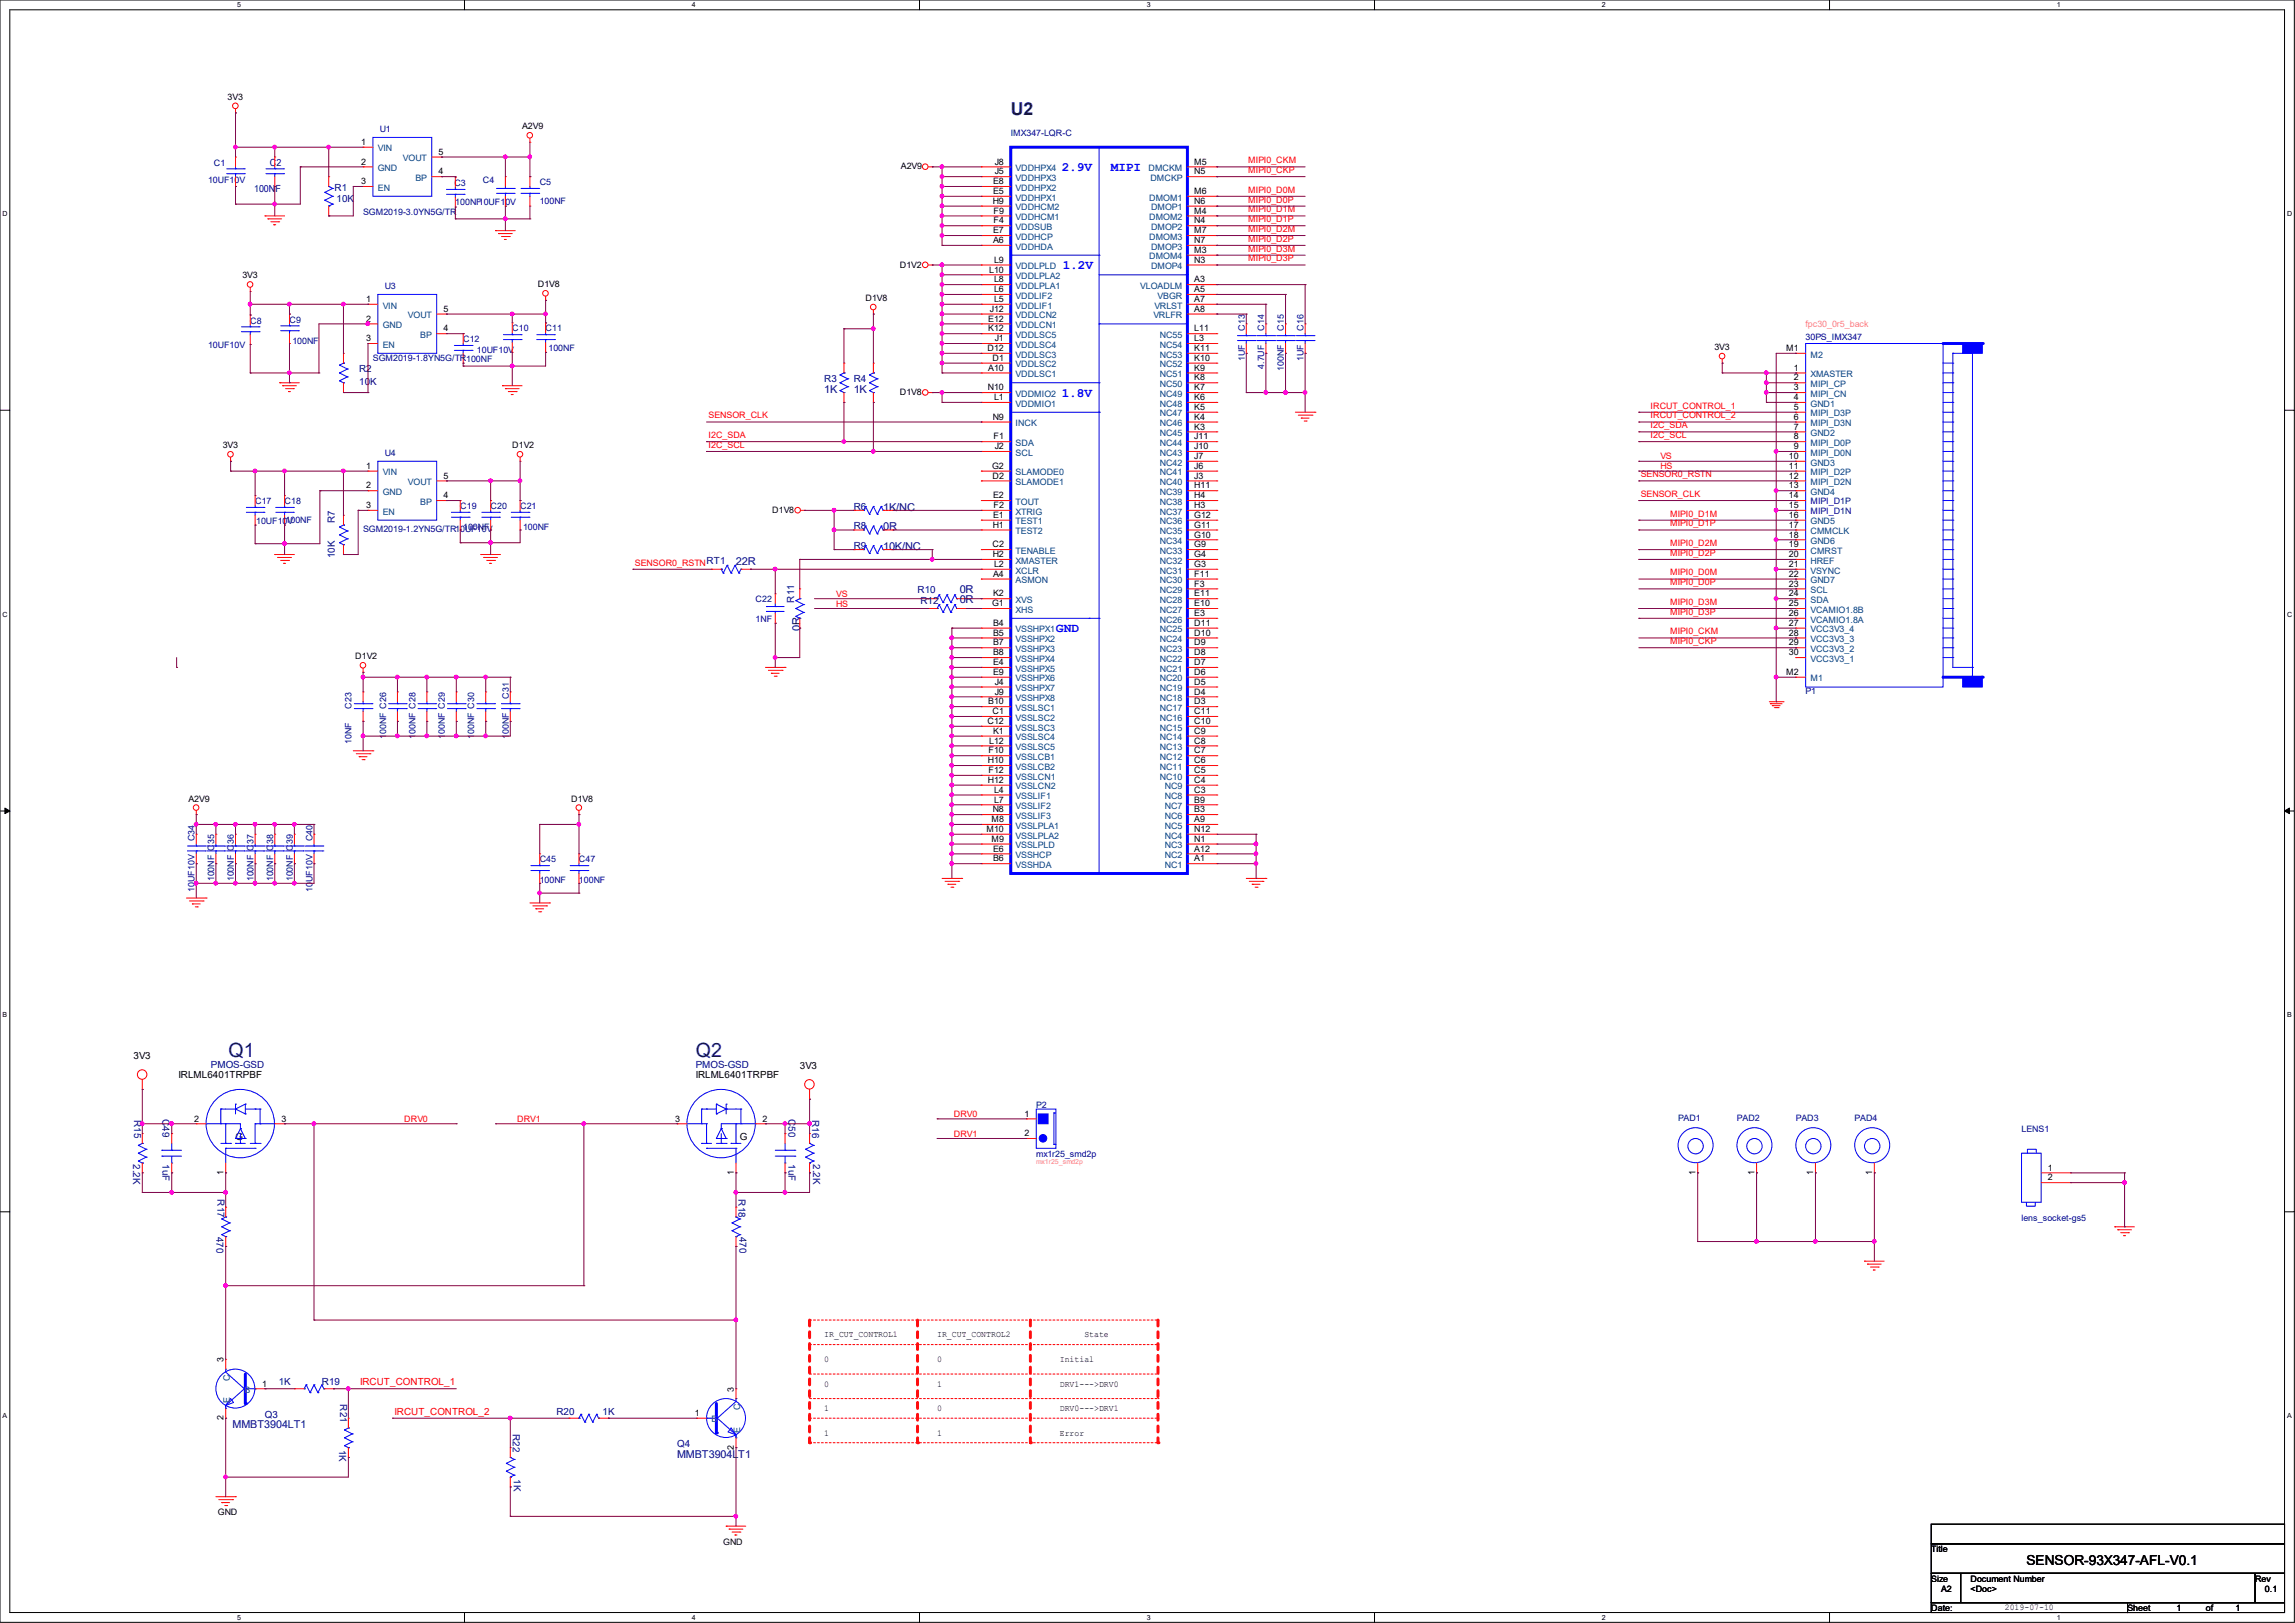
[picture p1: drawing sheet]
<svg xmlns="http://www.w3.org/2000/svg" width="297mm" height="210mm" viewBox="0 0 297 210" stroke-linecap="round" stroke-linejoin="round" font-family="sans-serif">
<defs><g id="words">
<g font-size="2.5" fill="#000080">
<text x="29.6" y="136.8">Q1</text>
<text x="90" y="136.8">Q2</text>
</g>
<text font-size="2.3" fill="#000080" x="130.8" y="14.8">U2</text>
<text font-size="1.8" x="262.3" y="202.5">SENSOR-93X347-AFL-V0.1</text>
<g font-size="1.7" fill="#00f">
<text x="137.4" y="22.1">2.9V</text>
<text x="143.8" y="22.1">MIPI</text>
<text x="137.5" y="34.8">1.2V</text>
<text x="137.4" y="51.4">1.8V</text>
<text x="136.7" y="81.8">GND</text>
</g>
<g font-size="1.4" fill="#000080">
<text x="106.7" y="50.8">1K</text>
<text x="110.5" y="50.8">1K</text>
<text x="114.3" y="71.2">10K/NC</text>
<text x="114.3" y="68.6">0R</text>
<text x="114.3" y="66.1">1K/NC</text>
<text x="95.3" y="73.1">22R</text>
<text x="124.2" y="76.7">0R</text>
<text x="103.5" y="81.7" transform="rotate(-90 103.5 81.7)">0R</text>
<text x="124.2" y="78">0R</text>
<text x="30.1" y="184.8">MMBT3904LT1</text>
<text x="87.6" y="188.6">MMBT3904LT1</text>
</g>
<g font-size="1.3" fill="#000080">
<text x="34.9" y="21.5">C2</text>
<text x="32.9" y="24.8">100NF</text>
<text x="43.3" y="24.7">R1</text>
<text x="43.6" y="26.1">10K</text>
<text x="46.5" y="48.2">R2</text>
<text x="46.5" y="49.8">10K</text>
<text x="106.7" y="49.4">R3</text>
<text x="110.5" y="49.4">R4</text>
<text x="110.5" y="66">R6</text>
<text x="43.3" y="67.7" transform="rotate(-90 43.3 67.7)">R7</text>
<text x="110.5" y="71">R9</text>
<text x="110.5" y="68.5">R8</text>
<text x="43.3" y="72.3" transform="rotate(-90 43.3 72.3)">10K</text>
<text x="102.8" y="78" transform="rotate(-90 102.8 78)">R11</text>
<text x="118.7" y="76.8">R10</text>
<text x="119.1" y="78.1">R12</text>
<text x="27.3" y="138.2">PMOS-GSD</text>
<text x="90" y="138.2">PMOS-GSD</text>
<text x="17.4" y="144.9" transform="rotate(90 17.4 144.9)">R15</text>
<text x="21" y="144.8" transform="rotate(90 21 144.8)">C49</text>
<text x="102.1" y="144.8" transform="rotate(90 102.1 144.8)">C50</text>
<text x="105.1" y="144.9" transform="rotate(90 105.1 144.9)">R16</text>
<text x="17.2" y="150.6" transform="rotate(90 17.2 150.6)">2.2K</text>
<text x="21" y="150.6" transform="rotate(90 21 150.6)">1uF</text>
<text x="28.2" y="155.2" transform="rotate(90 28.2 155.2)">R17</text>
<text x="95.6" y="155.2" transform="rotate(90 95.6 155.2)">R18</text>
<text x="102.1" y="150.6" transform="rotate(90 102.1 150.6)">1uF</text>
<text x="105.2" y="150.6" transform="rotate(90 105.2 150.6)">2.2K</text>
<text x="28" y="160" transform="rotate(90 28 160)">470</text>
<text x="95.7" y="160" transform="rotate(90 95.7 160)">470</text>
<text x="36.1" y="179.2">1K</text>
<text x="41.7" y="179.2">R19</text>
<text x="34.3" y="183.4">Q3</text>
<text x="44" y="181.7" transform="rotate(90 44 181.7)">R21</text>
<text x="66.4" y="185.5" transform="rotate(90 66.4 185.5)">R22</text>
<text x="72" y="183">R20</text>
<text x="78" y="183">1K</text>
<text x="43.9" y="187.6" transform="rotate(90 43.9 187.6)">1K</text>
<text x="66.5" y="191.4" transform="rotate(90 66.5 191.4)">1K</text>
<text x="87.6" y="187.2">Q4</text>
</g>
<g font-size="1.3">
<text x="17.3" y="137.1">3V3</text>
<text x="23.1" y="139.5">IRLML6401TRPBF</text>
<text x="90" y="139.5">IRLML6401TRPBF</text>
<text x="103.5" y="138.3">3V3</text>
<text x="30.5" y="147.5">G</text>
<text x="95.8" y="147.5">G</text>
</g>
<g font-size="1.3" fill="#f00">
<text x="46.6" y="179.2">IRCUT_CONTROL_1</text>
<text x="51.1" y="183">IRCUT_CONTROL_2</text>
</g>
<g font-size="1.1">
<text x="29.5" y="12.9">3V3</text>
<text x="67.6" y="16.7">A2V9</text>
<text x="46.7" y="18.8">1</text>
<text x="46.7" y="21.3">2</text>
<text x="46.7" y="23.8">3</text>
<text x="56.8" y="20">5</text>
<text x="56.8" y="22.6">4</text>
<text x="116.6" y="21.9">A2V9</text>
<text x="128.5" y="23.8">E8</text>
<text x="128.7" y="22.6">J5</text>
<text x="128.7" y="21.3">J8</text>
<text x="154.6" y="21.3">M5</text>
<text x="154.6" y="22.6">N5</text>
<text x="128.5" y="26.4">H9</text>
<text x="128.5" y="25.1">E5</text>
<text x="128.6" y="28.9">F4</text>
<text x="128.6" y="27.6">F9</text>
<text x="154.6" y="25.1">M6</text>
<text x="154.6" y="26.4">N6</text>
<text x="154.6" y="27.6">M4</text>
<text x="154.6" y="28.9">N4</text>
<text x="116.5" y="34.6">D1V2</text>
<text x="128" y="35.3">L10</text>
<text x="128.5" y="31.5">A6</text>
<text x="128.5" y="30.2">E7</text>
<text x="128.6" y="34">L9</text>
<text x="154.6" y="30.2">M7</text>
<text x="154.6" y="31.5">N7</text>
<text x="154.6" y="32.7">M3</text>
<text x="154.6" y="34">N3</text>
<text x="31.4" y="36">3V3</text>
<text x="47.4" y="39.1">1</text>
<text x="47.4" y="41.6">2</text>
<text x="57.4" y="40.3">5</text>
<text x="69.6" y="37.2">D1V8</text>
<text x="112" y="38.9">D1V8</text>
<text x="127.9" y="41.6">E12</text>
<text x="128.1" y="40.3">J12</text>
<text x="128.6" y="39.1">L5</text>
<text x="128.6" y="37.8">L6</text>
<text x="128.6" y="36.5">L8</text>
<text x="154.6" y="36.5">A3</text>
<text x="154.6" y="37.8">A5</text>
<text x="154.6" y="39.1">A7</text>
<text x="154.6" y="40.3">A8</text>
<text x="47.4" y="44.2">3</text>
<text x="57.4" y="42.9">4</text>
<text x="127.8" y="45.4">D12</text>
<text x="127.9" y="48">A10</text>
<text x="127.9" y="42.9">K12</text>
<text x="128.4" y="46.7">D1</text>
<text x="128.7" y="44.2">J1</text>
<text x="154.6" y="48">K9</text>
<text x="154.6" y="46.7">K10</text>
<text x="154.6" y="45.4">K11</text>
<text x="154.6" y="44.2">L3</text>
<text x="154.6" y="42.9">L11</text>
<text x="221.9" y="45.3">3V3</text>
<text x="231.2" y="45.4">M1</text>
<text x="232.2" y="48">1</text>
<text x="116.5" y="51.1">D1V8</text>
<text x="127.8" y="50.5">N10</text>
<text x="128.6" y="51.8">L1</text>
<text x="154.6" y="53">K5</text>
<text x="154.6" y="51.8">K6</text>
<text x="154.6" y="50.5">K7</text>
<text x="154.6" y="49.2">K8</text>
<text x="232.2" y="53">5</text>
<text x="232.2" y="51.8">4</text>
<text x="232.2" y="50.5">3</text>
<text x="232.2" y="49.2">2</text>
<text x="28.8" y="58">3V3</text>
<text x="66.3" y="58">D1V2</text>
<text x="128.5" y="54.3">N9</text>
<text x="128.6" y="56.9">F1</text>
<text x="128.7" y="58.1">J2</text>
<text x="154.6" y="59.4">J7</text>
<text x="154.6" y="58.1">J10</text>
<text x="154.6" y="56.9">J11</text>
<text x="154.6" y="55.6">K3</text>
<text x="154.6" y="54.3">K4</text>
<text x="231.5" y="59.4">10</text>
<text x="232.2" y="58.1">9</text>
<text x="232.2" y="56.9">8</text>
<text x="232.2" y="55.6">7</text>
<text x="232.2" y="54.3">6</text>
<text x="47.4" y="60.7">1</text>
<text x="47.4" y="63.2">2</text>
<text x="47.4" y="65.7">3</text>
<text x="57.4" y="61.9">5</text>
<text x="57.4" y="64.5">4</text>
<text x="128.4" y="60.7">G2</text>
<text x="128.4" y="61.9">D2</text>
<text x="128.5" y="64.5">E2</text>
<text x="128.6" y="65.7">F2</text>
<text x="154.6" y="65.7">H3</text>
<text x="154.6" y="64.5">H4</text>
<text x="154.6" y="63.2">H11</text>
<text x="154.6" y="61.9">J3</text>
<text x="154.6" y="60.7">J6</text>
<text x="231.5" y="65.7">15</text>
<text x="231.5" y="64.5">14</text>
<text x="231.5" y="63.2">13</text>
<text x="231.5" y="61.9">12</text>
<text x="231.5" y="60.7">11</text>
<text x="99.9" y="66.4">D1V8</text>
<text x="128.4" y="70.8">C2</text>
<text x="128.5" y="68.3">H1</text>
<text x="128.5" y="67">E1</text>
<text x="154.6" y="70.8">G9</text>
<text x="154.6" y="69.6">G10</text>
<text x="154.6" y="68.3">G11</text>
<text x="154.6" y="67">G12</text>
<text x="231.5" y="70.8">19</text>
<text x="231.5" y="69.6">18</text>
<text x="231.5" y="68.3">17</text>
<text x="231.5" y="67">16</text>
<text x="128.5" y="72.1">H2</text>
<text x="128.5" y="74.6">A4</text>
<text x="128.5" y="77.2">K2</text>
<text x="128.6" y="73.4">L2</text>
<text x="154.6" y="77.2">E11</text>
<text x="154.6" y="75.9">F3</text>
<text x="154.6" y="74.6">F11</text>
<text x="154.6" y="73.4">G3</text>
<text x="154.6" y="72.1">G4</text>
<text x="231.5" y="73.4">21</text>
<text x="231.5" y="72.1">20</text>
<text x="231.5" y="77.2">24</text>
<text x="231.5" y="75.9">23</text>
<text x="231.5" y="74.6">22</text>
<text x="128.4" y="78.4">G1</text>
<text x="128.5" y="81">B4</text>
<text x="128.5" y="82.3">B5</text>
<text x="128.5" y="83.5">B7</text>
<text x="154.6" y="83.5">D9</text>
<text x="154.6" y="82.3">D10</text>
<text x="154.6" y="81">D11</text>
<text x="154.6" y="79.7">E3</text>
<text x="154.6" y="78.4">E10</text>
<text x="231.5" y="83.5">29</text>
<text x="231.5" y="82.3">28</text>
<text x="231.5" y="81">27</text>
<text x="231.5" y="79.7">26</text>
<text x="231.5" y="78.4">25</text>
<text x="46" y="85.3">D1V2</text>
<text x="128.5" y="84.8">B8</text>
<text x="128.5" y="86.1">E4</text>
<text x="128.5" y="87.3">E9</text>
<text x="128.7" y="88.6">J4</text>
<text x="128.7" y="89.9">J9</text>
<text x="154.6" y="89.9">D4</text>
<text x="154.6" y="88.6">D5</text>
<text x="154.6" y="87.3">D6</text>
<text x="154.6" y="86.1">D7</text>
<text x="154.6" y="84.8">D8</text>
<text x="231.2" y="87.3">M2</text>
<text x="231.5" y="84.8">30</text>
<text x="127.8" y="93.7">C12</text>
<text x="127.9" y="91.1">B10</text>
<text x="128.4" y="92.4">C1</text>
<text x="128.5" y="95">K1</text>
<text x="154.6" y="95">C9</text>
<text x="154.6" y="93.7">C10</text>
<text x="154.6" y="92.4">C11</text>
<text x="154.6" y="91.1">D3</text>
<text x="127.8" y="98.8">H10</text>
<text x="127.8" y="101.3">H12</text>
<text x="127.9" y="97.5">F10</text>
<text x="127.9" y="100">F12</text>
<text x="128" y="96.2">L12</text>
<text x="154.6" y="101.3">C4</text>
<text x="154.6" y="100">C5</text>
<text x="154.6" y="98.8">C6</text>
<text x="154.6" y="97.5">C7</text>
<text x="154.6" y="96.2">C8</text>
<text x="24.4" y="103.7">A2V9</text>
<text x="73.9" y="103.7">D1V8</text>
<text x="127.7" y="107.7">M10</text>
<text x="128.3" y="106.4">M8</text>
<text x="128.5" y="105.1">N8</text>
<text x="128.6" y="102.6">L4</text>
<text x="128.6" y="103.8">L7</text>
<text x="154.6" y="107.7">N12</text>
<text x="154.6" y="106.4">A9</text>
<text x="154.6" y="105.1">B3</text>
<text x="154.6" y="103.8">B9</text>
<text x="154.6" y="102.6">C3</text>
<text x="128.3" y="108.9">M9</text>
<text x="128.5" y="111.5">B6</text>
<text x="128.5" y="110.2">E6</text>
<text x="154.6" y="111.5">A1</text>
<text x="154.6" y="110.2">A12</text>
<text x="154.6" y="108.9">N1</text>
<text x="25.1" y="145.1">2</text>
<text x="36.4" y="145.1">3</text>
<text x="87.4" y="145.1">3</text>
<text x="98.7" y="145.1">2</text>
<text x="132.6" y="144.5">1</text>
<text x="132.6" y="147">2</text>
<text x="28.9" y="152" transform="rotate(-90 28.9 152)">1</text>
<text x="95" y="152" transform="rotate(-90 95 152)">1</text>
<text x="219.4" y="152" transform="rotate(-90 219.4 152)">1</text>
<text x="227" y="152" transform="rotate(-90 227 152)">1</text>
<text x="234.7" y="152" transform="rotate(-90 234.7 152)">1</text>
<text x="242.3" y="152" transform="rotate(-90 242.3 152)">1</text>
<text x="265" y="151.5">1</text>
<text x="265" y="152.7">2</text>
<text x="106.7" y="173.1">IR_CUT_CONTROL1</text>
<text x="121.3" y="173.1">IR_CUT_CONTROL2</text>
<text x="140.3" y="173.1">State</text>
<text x="28.9" y="176.3" transform="rotate(-90 28.9 176.3)">3</text>
<text x="33.9" y="179.4">1</text>
<text x="106.7" y="176.2">0</text>
<text x="106.7" y="179.4">0</text>
<text x="121.3" y="176.2">0</text>
<text x="121.3" y="179.4">1</text>
<text x="137.2" y="176.2">Initial</text>
<text x="137.2" y="179.4">DRV1---&gt;DRV0</text>
<text x="28.9" y="183.8" transform="rotate(-90 28.9 183.8)">2</text>
<text x="89.9" y="183.2">1</text>
<text x="95" y="180.1" transform="rotate(-90 95 180.1)">3</text>
<text x="106.7" y="182.6">1</text>
<text x="106.7" y="185.8">1</text>
<text x="121.3" y="182.6">0</text>
<text x="121.3" y="185.8">1</text>
<text x="137.2" y="182.6">DRV0---&gt;DRV1</text>
<text x="137.2" y="185.8">Error</text>
<text x="95" y="187.6" transform="rotate(-90 95 187.6)">2</text>
<text x="28.2" y="196.1">GND</text>
<text x="93.6" y="199.9">GND</text>
<text x="249.9" y="200.9">Title</text>
<text x="249.9" y="204.7">Size</text>
<text x="249.9" y="208.5">Date:</text>
<text x="251.2" y="206">A2</text>
<text x="255" y="204.7">Document Number</text>
<text x="255" y="206">&lt;Doc&gt;</text>
<text x="259.5" y="208.4">2019-07-10</text>
<text x="275.3" y="208.5">Sheet</text>
<text x="281.7" y="208.5">1</text>
<text x="285.5" y="208.5">of</text>
<text x="289.3" y="208.5">1</text>
<text x="291.8" y="204.7">Rev</text>
<text x="293.1" y="206">0.1</text>
</g>
<g font-size="1.1" fill="#000080">
<text x="49.1" y="17.1">U1</text>
<text x="130.8" y="17.6">IMX347-LQR-C</text>
<text x="26.9" y="23.7">10UF10V</text>
<text x="27.7" y="21.4">C1</text>
<text x="62.5" y="23.7">C4</text>
<text x="69.8" y="24">C5</text>
<text x="47" y="27.8">SGM2019-3.0YN5G/TR</text>
<text x="58.8" y="24.1">C3</text>
<text x="58.9" y="26.5">100NF10UF10V</text>
<text x="69.8" y="26.4">100NF</text>
<text x="32.4" y="41.9">C8</text>
<text x="37.5" y="41.7">C9</text>
<text x="49.8" y="37.4">U3</text>
<text x="26.9" y="45">10UF10V</text>
<text x="37.8" y="44.5">100NF</text>
<text x="48.3" y="46.7">SGM2019-1.8YN5G/TR100NF</text>
<text x="59.9" y="44.3">C12</text>
<text x="61.7" y="45.7">10UF10V</text>
<text x="66.3" y="42.9">C10</text>
<text x="70.6" y="42.9">C11</text>
<text x="71" y="45.4">100NF</text>
<text x="161.1" y="46.7" transform="rotate(-90 161.1 46.7)">1UF</text>
<text x="161.1" y="42.8" transform="rotate(-90 161.1 42.8)">C13</text>
<text x="163.6" y="47.8" transform="rotate(-90 163.6 47.8)">4.7UF</text>
<text x="163.6" y="42.8" transform="rotate(-90 163.6 42.8)">C14</text>
<text x="166.2" y="42.8" transform="rotate(-90 166.2 42.8)">C15</text>
<text x="168.7" y="46.7" transform="rotate(-90 168.7 46.7)">1UF</text>
<text x="168.7" y="42.8" transform="rotate(-90 168.7 42.8)">C16</text>
<text x="233.7" y="44">30PS_IMX347</text>
<text x="166.2" y="48" transform="rotate(-90 166.2 48)">100NF</text>
<text x="49.8" y="59">U4</text>
<text x="33" y="65.2">C17</text>
<text x="36.8" y="65.2">C18</text>
<text x="59.6" y="65.9">C19</text>
<text x="63.5" y="65.9">C20</text>
<text x="67.3" y="65.9">C21</text>
<text x="234.3" y="65.2">MIPI_D1P</text>
<text x="33.1" y="67.8">10UF10V</text>
<text x="37" y="67.7">100NF</text>
<text x="47" y="68.8">SGM2019-1.2YN5G/TR10UF10V</text>
<text x="59.9" y="68.5">100NF</text>
<text x="67.7" y="68.5">100NF</text>
<text x="234.3" y="66.5">MIPI_D1N</text>
<text x="97.8" y="77.9">C22</text>
<text x="97.8" y="80.5">1NF</text>
<text x="233.7" y="89.7">P1</text>
<text x="45.5" y="91.7" transform="rotate(-90 45.5 91.7)">C23</text>
<text x="50" y="95.6" transform="rotate(-90 50 95.6)">100NF C26</text>
<text x="53.8" y="95.6" transform="rotate(-90 53.8 95.6)">100NF C28</text>
<text x="57.6" y="95.6" transform="rotate(-90 57.6 95.6)">100NF C29</text>
<text x="61.4" y="95.6" transform="rotate(-90 61.4 95.6)">100NF C30</text>
<text x="65.8" y="95.6" transform="rotate(-90 65.8 95.6)">100NF</text>
<text x="65.8" y="90.4" transform="rotate(-90 65.8 90.4)">C31</text>
<text x="45.5" y="96.3" transform="rotate(-90 45.5 96.3)">10NF</text>
<text x="25.2" y="108.8" transform="rotate(-90 25.2 108.8)">C34</text>
<text x="27.7" y="110.1" transform="rotate(-90 27.7 110.1)">C35</text>
<text x="30.3" y="110.1" transform="rotate(-90 30.3 110.1)">C36</text>
<text x="32.8" y="110.1" transform="rotate(-90 32.8 110.1)">C37</text>
<text x="35.3" y="110.1" transform="rotate(-90 35.3 110.1)">C38</text>
<text x="37.9" y="110.1" transform="rotate(-90 37.9 110.1)">C39</text>
<text x="40.4" y="108.8" transform="rotate(-90 40.4 108.8)">C40</text>
<text x="69.8" y="111.6">C45</text>
<text x="74.9" y="111.6">C47</text>
<text x="25.2" y="115.4" transform="rotate(-90 25.2 115.4)">10UF10V</text>
<text x="27.7" y="114" transform="rotate(-90 27.7 114)">100NF</text>
<text x="30.3" y="114" transform="rotate(-90 30.3 114)">100NF</text>
<text x="32.8" y="114" transform="rotate(-90 32.8 114)">100NF</text>
<text x="35.3" y="114" transform="rotate(-90 35.3 114)">100NF</text>
<text x="37.9" y="114" transform="rotate(-90 37.9 114)">100NF</text>
<text x="40.4" y="115.4" transform="rotate(-90 40.4 115.4)">10UF10V</text>
<text x="69.8" y="114.3">100NF</text>
<text x="74.9" y="114.3">100NF</text>
<text x="134.1" y="143.3">P2</text>
<text x="134.1" y="149.7">mx1r25_smd2p</text>
<text x="217.2" y="145">PAD1</text>
<text x="224.8" y="145">PAD2</text>
<text x="232.4" y="145">PAD3</text>
<text x="240" y="145">PAD4</text>
<text x="261.6" y="146.5">LENS1</text>
<text x="261.6" y="158">lens_socket-gs5</text>
</g>
<g font-size="1.1" fill="#004080">
<text x="48.9" y="19.6">VIN</text>
<text x="48.9" y="22.1">GND</text>
<text x="52.2" y="20.9">VOUT</text>
<text x="53.8" y="23.4">BP</text>
<text x="131.4" y="23.4">VDDHPX3</text>
<text x="131.4" y="22.1">VDDHPX4</text>
<text x="148.6" y="22.1">DMCKM</text>
<text x="148.9" y="23.4">DMCKP</text>
<text x="48.9" y="24.7">EN</text>
<text x="131.4" y="26">VDDHPX1</text>
<text x="131.4" y="24.7">VDDHPX2</text>
<text x="131.4" y="29.8">VDDSUB</text>
<text x="131.4" y="28.5">VDDHCM1</text>
<text x="131.4" y="27.2">VDDHCM2</text>
<text x="148.7" y="26">DMOM1</text>
<text x="148.7" y="28.5">DMOM2</text>
<text x="149" y="27.2">DMOP1</text>
<text x="149" y="29.8">DMOP2</text>
<text x="131.4" y="32.3">VDDHDA</text>
<text x="131.4" y="31">VDDHCP</text>
<text x="131.4" y="34.8">VDDLPLD</text>
<text x="148.7" y="31">DMOM3</text>
<text x="148.7" y="33.6">DMOM4</text>
<text x="149" y="32.3">DMOP3</text>
<text x="149" y="34.8">DMOP4</text>
<text x="49.5" y="39.9">VIN</text>
<text x="52.8" y="41.2">VOUT</text>
<text x="131.4" y="41.2">VDDLCN2</text>
<text x="131.4" y="39.9">VDDLIF1</text>
<text x="131.4" y="38.7">VDDLIF2</text>
<text x="131.4" y="37.4">VDDLPLA1</text>
<text x="131.4" y="36.1">VDDLPLA2</text>
<text x="147.6" y="37.4">VLOADLM</text>
<text x="149.3" y="41.2">VRLFR</text>
<text x="149.4" y="39.9">VRLST</text>
<text x="149.8" y="38.7">VBGR</text>
<text x="49.5" y="42.5">GND</text>
<text x="49.5" y="45">EN</text>
<text x="54.4" y="43.7">BP</text>
<text x="131.4" y="47.5">VDDLSC2</text>
<text x="131.4" y="46.3">VDDLSC3</text>
<text x="131.4" y="42.5">VDDLCN1</text>
<text x="131.4" y="45">VDDLSC4</text>
<text x="131.4" y="43.7">VDDLSC5</text>
<text x="150.1" y="47.5">NC52</text>
<text x="150.1" y="46.3">NC53</text>
<text x="150.1" y="45">NC54</text>
<text x="150.1" y="43.7">NC55</text>
<text x="234.3" y="46.3">M2</text>
<text x="131.4" y="52.6">VDDMIO1</text>
<text x="131.4" y="51.4">VDDMIO2</text>
<text x="131.4" y="48.8">VDDLSC1</text>
<text x="150.1" y="53.9">NC47</text>
<text x="150.1" y="52.6">NC48</text>
<text x="150.1" y="51.4">NC49</text>
<text x="150.1" y="50.1">NC50</text>
<text x="150.1" y="48.8">NC51</text>
<text x="234.3" y="53.9">MIPI_D3P</text>
<text x="234.3" y="52.6">GND1</text>
<text x="234.3" y="51.4">MIPI_CN</text>
<text x="234.3" y="50.1">MIPI_CP</text>
<text x="234.3" y="48.8">XMASTER</text>
<text x="131.4" y="55.2">INCK</text>
<text x="131.4" y="57.7">SDA</text>
<text x="131.4" y="59">SCL</text>
<text x="150.1" y="59">NC43</text>
<text x="150.1" y="57.7">NC44</text>
<text x="150.1" y="56.4">NC45</text>
<text x="150.1" y="55.2">NC46</text>
<text x="234.3" y="59">MIPI_D0N</text>
<text x="234.3" y="57.7">MIPI_D0P</text>
<text x="234.3" y="56.4">GND2</text>
<text x="234.3" y="55.2">MIPI_D3N</text>
<text x="49.5" y="61.5">VIN</text>
<text x="49.5" y="64.1">GND</text>
<text x="52.8" y="62.8">VOUT</text>
<text x="54.4" y="65.3">BP</text>
<text x="131.4" y="62.8">SLAMODE1</text>
<text x="131.4" y="65.3">TOUT</text>
<text x="131.4" y="61.5">SLAMODE0</text>
<text x="150.1" y="65.3">NC38</text>
<text x="150.1" y="64.1">NC39</text>
<text x="150.1" y="62.8">NC40</text>
<text x="150.1" y="61.5">NC41</text>
<text x="150.1" y="60.2">NC42</text>
<text x="234.3" y="64.1">GND4</text>
<text x="234.3" y="62.8">MIPI_D2N</text>
<text x="234.3" y="61.5">MIPI_D2P</text>
<text x="234.3" y="60.2">GND3</text>
<text x="49.5" y="66.6">EN</text>
<text x="131.4" y="71.7">TENABLE</text>
<text x="131.4" y="67.9">TEST1</text>
<text x="131.4" y="66.6">XTRIG</text>
<text x="131.4" y="69.1">TEST2</text>
<text x="150.1" y="71.7">NC33</text>
<text x="150.1" y="70.4">NC34</text>
<text x="150.1" y="69.1">NC35</text>
<text x="150.1" y="67.9">NC36</text>
<text x="150.1" y="66.6">NC37</text>
<text x="234.3" y="71.7">CMRST</text>
<text x="234.3" y="70.4">GND6</text>
<text x="234.3" y="69.1">CMMCLK</text>
<text x="234.3" y="67.9">GND5</text>
<text x="131.4" y="75.5">ASMON</text>
<text x="131.4" y="72.9">XMASTER</text>
<text x="131.4" y="74.2">XCLR</text>
<text x="150.1" y="76.8">NC29</text>
<text x="150.1" y="75.5">NC30</text>
<text x="150.1" y="74.2">NC31</text>
<text x="150.1" y="72.9">NC32</text>
<text x="234.3" y="74.2">VSYNC</text>
<text x="234.3" y="72.9">HREF</text>
<text x="234.3" y="76.8">SCL</text>
<text x="234.3" y="75.5">GND7</text>
<text x="131.4" y="79.3">XHS</text>
<text x="131.4" y="78">XVS</text>
<text x="131.4" y="81.8">VSSHPX1</text>
<text x="131.4" y="83.1">VSSHPX2</text>
<text x="150.1" y="83.1">NC24</text>
<text x="150.1" y="81.8">NC25</text>
<text x="150.1" y="80.6">NC26</text>
<text x="150.1" y="79.3">NC27</text>
<text x="150.1" y="78">NC28</text>
<text x="234.3" y="83.1">VCC3V3_3</text>
<text x="234.3" y="81.8">VCC3V3_4</text>
<text x="234.3" y="80.6">VCAMIO1.8A</text>
<text x="234.3" y="79.3">VCAMIO1.8B</text>
<text x="234.3" y="78">SDA</text>
<text x="131.4" y="84.4">VSSHPX3</text>
<text x="131.4" y="85.6">VSSHPX4</text>
<text x="131.4" y="86.9">VSSHPX5</text>
<text x="131.4" y="88.2">VSSHPX6</text>
<text x="131.4" y="89.5">VSSHPX7</text>
<text x="150.1" y="89.5">NC19</text>
<text x="150.1" y="88.2">NC20</text>
<text x="150.1" y="86.9">NC21</text>
<text x="150.1" y="85.6">NC22</text>
<text x="150.1" y="84.4">NC23</text>
<text x="234.3" y="88.2">M1</text>
<text x="234.3" y="84.4">VCC3V3_2</text>
<text x="234.3" y="85.6">VCC3V3_1</text>
<text x="131.4" y="90.7">VSSHPX8</text>
<text x="131.4" y="92">VSSLSC1</text>
<text x="131.4" y="93.3">VSSLSC2</text>
<text x="131.4" y="94.5">VSSLSC3</text>
<text x="131.4" y="95.8">VSSLSC4</text>
<text x="150.1" y="95.8">NC14</text>
<text x="150.1" y="94.5">NC15</text>
<text x="150.1" y="93.3">NC16</text>
<text x="150.1" y="92">NC17</text>
<text x="150.1" y="90.7">NC18</text>
<text x="131.4" y="97.1">VSSLSC5</text>
<text x="131.4" y="98.3">VSSLCB1</text>
<text x="131.4" y="99.6">VSSLCB2</text>
<text x="131.4" y="100.9">VSSLCN1</text>
<text x="150.1" y="100.9">NC10</text>
<text x="150.1" y="99.6">NC11</text>
<text x="150.1" y="98.3">NC12</text>
<text x="150.1" y="97.1">NC13</text>
<text x="131.4" y="102.2">VSSLCN2</text>
<text x="131.4" y="103.4">VSSLIF1</text>
<text x="131.4" y="104.7">VSSLIF2</text>
<text x="131.4" y="106">VSSLIF3</text>
<text x="131.4" y="107.2">VSSLPLA1</text>
<text x="150.7" y="107.2">NC5</text>
<text x="150.7" y="106">NC6</text>
<text x="150.7" y="104.7">NC7</text>
<text x="150.7" y="103.4">NC8</text>
<text x="150.7" y="102.2">NC9</text>
<text x="131.4" y="112.3">VSSHDA</text>
<text x="131.4" y="108.5">VSSLPLA2</text>
<text x="131.4" y="109.8">VSSLPLD</text>
<text x="131.4" y="111">VSSHCP</text>
<text x="150.7" y="112.3">NC1</text>
<text x="150.7" y="111">NC2</text>
<text x="150.7" y="109.8">NC3</text>
<text x="150.7" y="108.5">NC4</text>
<text x="29.8" y="178.6" transform="rotate(-90 29.8 178.6)">C</text>
<text x="29.8" y="181.6" transform="rotate(-90 29.8 181.6)">E</text>
<text x="31.6" y="180.3">B</text>
<text x="92.1" y="184.1">B</text>
<text x="95.8" y="185.4" transform="rotate(-90 95.8 185.4)">E</text>
<text x="95.8" y="182.5" transform="rotate(-90 95.8 182.5)">C</text>
</g>
<g font-size="1.1" fill="#f00">
<text x="161.5" y="21.1">MIPI0_CKM</text>
<text x="161.5" y="22.4">MIPI0_CKP</text>
<text x="161.5" y="27.5">MIPI0_D1M</text>
<text x="161.5" y="28.7">MIPI0_D1P</text>
<text x="161.5" y="24.9">MIPI0_D0M</text>
<text x="161.5" y="26.2">MIPI0_D0P</text>
<text x="161.5" y="32.6">MIPI0_D3M</text>
<text x="161.5" y="33.8">MIPI0_D3P</text>
<text x="161.5" y="30">MIPI0_D2M</text>
<text x="161.5" y="31.3">MIPI0_D2P</text>
<text x="213.6" y="52.9">IRCUT_CONTROL_1</text>
<text x="91.7" y="54.1">SENSOR_CLK</text>
<text x="91.7" y="56.7">I2C_SDA</text>
<text x="91.7" y="58">I2C_SCL</text>
<text x="213.6" y="54.1">IRCUT_CONTROL_2</text>
<text x="213.6" y="55.4">I2C_SDA</text>
<text x="213.6" y="56.7">I2C_SCL</text>
<text x="214.9" y="59.4">VS</text>
<text x="212.3" y="61.8">SENSOR0_RSTN</text>
<text x="212.3" y="64.3">SENSOR_CLK</text>
<text x="214.9" y="60.7">HS</text>
<text x="216.1" y="66.8">MIPI0_D1M</text>
<text x="216.1" y="68.1">MIPI0_D1P</text>
<text x="216.1" y="70.7">MIPI0_D2M</text>
<text x="216.1" y="71.9">MIPI0_D2P</text>
<text x="82.2" y="73.2">SENSOR0_RSTNRT1</text>
<text x="108.2" y="77.2">VS</text>
<text x="216.1" y="74.5">MIPI0_D0M</text>
<text x="216.1" y="75.7">MIPI0_D0P</text>
<text x="108.2" y="78.5">HS</text>
<text x="216.1" y="82.1">MIPI0_CKM</text>
<text x="216.1" y="83.4">MIPI0_CKP</text>
<text x="216.1" y="78.3">MIPI0_D3M</text>
<text x="216.1" y="79.5">MIPI0_D3P</text>
<text x="52.3" y="145.2">DRV0</text>
<text x="66.9" y="145.2">DRV1</text>
<text x="123.4" y="147.1">DRV1</text>
<text x="123.4" y="144.5">DRV0</text>
</g>
<text font-size="1.1" fill="#ff8080" x="233.7" y="42.4">fpc30_0r5_back</text>
<g font-size=".9">
<text x="30.7" y=".9">5</text>
<text x="89.5" y=".9">4</text>
<text x="148.4" y=".9">3</text>
<text x="207.3" y=".9">2</text>
<text x="266.2" y=".9">1</text>
<text x=".3" y="28">D</text>
<text x="296" y="28">D</text>
<text x=".3" y="79.8">C</text>
<text x="296" y="79.8">C</text>
<text x=".3" y="131.7">B</text>
<text x="296" y="131.7">B</text>
<text x=".3" y="183.5">A</text>
<text x="296" y="183.5">A</text>
<text x="30.7" y="209.6">5</text>
<text x="89.5" y="209.6">4</text>
<text x="148.4" y="209.6">3</text>
<text x="207.3" y="209.6">2</text>
<text x="266.2" y="209.6">1</text>
</g>
<text font-size=".9" fill="#ff8080" x="134.1" y="150.7">mx1r25_smd2p</text>
</g></defs>
<path d="M0 0h296.9v209.9h-296.9zM1.3 1.3h294.4v207.4h-294.4z" fill="none" stroke="#000" stroke-width=".13"/>
<g fill="#fff">
<path d="M30.7 .1h.5v1h-.5z"/>
<path d="M30.7 208.8h.5v1h-.5z"/>
</g>
<path d="M60.1 0v1.3M60.1 208.7v1.2" fill="none" stroke="#000" stroke-width=".13"/>
<g fill="#fff">
<path d="M89.5 .1h.5v1h-.5z"/>
<path d="M89.5 208.8h.5v1h-.5z"/>
</g>
<path d="M119 0v1.3M119 208.7v1.2" fill="none" stroke="#000" stroke-width=".13"/>
<g fill="#fff">
<path d="M148.4 .1h.5v1h-.5z"/>
<path d="M148.4 208.8h.5v1h-.5z"/>
</g>
<path d="M177.9 0v1.3M177.9 208.7v1.2" fill="none" stroke="#000" stroke-width=".13"/>
<g fill="#fff">
<path d="M207.3 .1h.5v1h-.5z"/>
<path d="M207.3 208.8h.5v1h-.5z"/>
</g>
<path d="M236.8 0v1.3M236.8 208.7v1.2" fill="none" stroke="#000" stroke-width=".13"/>
<g fill="#fff">
<path d="M266.2 .1h.5v1h-.5z"/>
<path d="M266.2 208.8h.5v1h-.5z"/>
<path d="M.3 27.2h.7v1h-.7z"/>
<path d="M296 27.2h.6v1h-.6z"/>
<path d="M.3 79h.7v1h-.7z"/>
<path d="M296 79h.6v1h-.6z"/>
</g>
<path d="M0 53.1h1.3M295.7 53.1h1.2" fill="none" stroke="#000" stroke-width=".13"/>
<g fill="#fff">
<path d="M.3 130.9h.6v1h-.6z"/>
<path d="M296 130.9h.6v1h-.6z"/>
</g>
<path d="M0 104.9h1.3M295.7 104.9h1.2" fill="none" stroke="#000" stroke-width=".13"/>
<path d="M.6 104.6l.7 .3-.7 .4zM295.7 104.9l.6-.3v.7z" fill="#000" stroke="#000" stroke-width=".13"/>
<g fill="#fff">
<path d="M.3 182.7h.6v1h-.6z"/>
<path d="M296 182.7h.5v1h-.5z"/>
</g>
<path d="M0 156.8h1.3M295.7 156.8h1.2" fill="none" stroke="#000" stroke-width=".13"/>
<path d="M104.8 174h45.1M149.9 174h.1" fill="none" stroke="#f00" stroke-width=".13" stroke-dasharray=".3"/>
<path d="M104.8 170.8v15.9" fill="none" stroke="#f00" stroke-width=".38" stroke-dasharray=".8"/>
<circle cx="104.8" cy="186.7" r=".19" fill="#f00" stroke-dasharray=".8"/>
<path d="M104.8 170.8h45.1M104.8 177.8h45.1M149.9 170.8h.1M149.9 177.8h.1M104.8 181h45.1M104.8 183.5h45.1M104.8 186.7h45.1M149.9 181h.1M149.9 183.5h.1M149.9 186.7h.1" fill="none" stroke="#f00" stroke-width=".13" stroke-dasharray=".3"/>
<path d="M118.7 170.8v15.9" fill="none" stroke="#f00" stroke-width=".38" stroke-dasharray=".8"/>
<circle cx="118.7" cy="186.7" r=".19" fill="#f00" stroke-dasharray=".8"/>
<path d="M133.3 170.8v15.9" fill="none" stroke="#f00" stroke-width=".38" stroke-dasharray=".8"/>
<circle cx="133.3" cy="186.7" r=".19" fill="#f00" stroke-dasharray=".8"/>
<path d="M149.9 170.8v15.9" fill="none" stroke="#f00" stroke-width=".38" stroke-dasharray=".8"/>
<circle cx="149.9" cy="186.7" r=".19" fill="#f00" stroke-dasharray=".8"/>
<g fill="none" stroke="#f00" stroke-width=".13">
<path d="M30.5 14.6h.1M30.5 14.1v.5M68.6 18.4h.1M68.6 17.9v.5M30.5 20.3h.1M30.5 24.1h.1M30.5 20.3v1.3M30.5 22.9v1.2M32.4 37.7h.1M32.4 37.2v.5M34.3 27.9h.1M34.3 27.9h2.5"/>
<path d="M34.7 28.3h.1M34.7 28.3h1.7M35.1 28.7h1M35.4 29.1h.1M35.4 29.1h.3M36.1 28.7h.1M64.1 29.8h.1M64.1 29.8h2.6M64.5 30.2h.1M64.5 30.2h1.8M64.9 30.6h1M65.3 31h.1"/>
<path d="M65.3 31h.2M65.9 30.6h.1M70.6 38.9h.1M70.6 38.4v.5M120.1 21.6h.5M120.1 34.3h.5M120.6 21.6h.1M120.6 34.3h.1M29.8 59.7h.1M29.8 59.2v.5M36.2 49.5h.1M36.2 49.5h2.5"/>
<path d="M36.6 49.9h.1M36.6 49.9h1.8M37 50.3h1M37.3 50.7h.1M37.3 50.7h.3M38 50.3h.1M59.9 43.2h.1M59.9 47h.1M59.9 43.2v1.2M59.9 45.7v1.3M65 49.9h.1M65 49.9h2.6"/>
<path d="M65.4 50.3h.1M65.4 50.3h1.8M65.8 50.7h1M66.2 51.1h.1M66.2 51.1h.2M66.8 50.7h.1M67.3 59.7h.1M67.3 59.2v.5M113 40.6h.1M113 40.1v.5M120.1 50.8h.5M120.6 50.8h.1"/>
<path d="M161.3 41.9h.1M161.3 45.7h.1M161.3 41.9v1.3M161.3 44.4v1.3M167.6 53.3h2.6M168 53.7h1.8M168.4 54.1h.1M168.4 54.1h1M168.8 54.5h.2M169 54.5h.1M169.8 53.7h.1M170.2 53.3h.1"/>
<path d="M222.9 47h.1M222.9 46.5v.5M35.6 71.8h.1M35.6 71.8h2.5M35.9 72.1h.1M35.9 72.1h1.8M36.3 72.5h1M36.7 72.9h.1M36.7 72.9h.3M37.3 72.5h.1M47.6 61h.1M47.6 63.5h.1"/>
<path d="M47.6 66h.1M47.6 66h1.3M47.6 61h1.3M47.6 63.5h1.3M56.5 62.2h1.3M56.5 64.8h1.3M57.8 62.2h.1M57.8 64.8h.1M62.2 71.8h.1M62.2 71.8h2.6M62.6 72.1h.1M62.6 72.1h1.8"/>
<path d="M63 72.5h1M63.4 72.9h.1M63.4 72.9h.2M63.5 64.8h.1M63.5 68.6h.1M63.5 64.8v1.2M63.5 67.3v1.3M64 72.5h.1M103.6 66h.5M104.1 66h.1M45.7 97.2h2.6M46.1 97.5h1.8"/>
<path d="M46.5 97.9h.1M46.5 97.9h1M46.9 98.3h.2M47 87h.1M47 86.5v.5M47.1 98.3h.1M47.9 97.5h.1M48.3 97.2h.1M55.2 89.5h.1M55.2 93.3h.1M55.2 89.5v1.3M55.2 92.1v1.2"/>
<path d="M62.9 89.5h.1M62.9 93.3h.1M62.9 89.5v1.3M62.9 92.1v1.2M99.1 86.4h2.5M99.4 86.7h1.8M99.8 87.1h.1M99.8 87.1h1M100.2 87.5h.3M100.5 87.5h.1M101.2 86.7h.1M101.6 86.4h.1"/>
<path d="M229 90.8h1.8M229.1 91.1h.1M229.1 91.1h1.5M229.4 91.3h.1M229.4 91.3h1M229.6 91.6h.5M230.1 91.6h.1M230.8 90.8h.1M24.1 116.2h2.6M24.5 116.6h1.8M24.9 117h.1M24.9 117h1"/>
<path d="M25.3 117.3h.2M25.4 105.4h.1M25.4 104.9v.5M25.5 117.3h.1M26.3 116.6h.1M26.7 116.2h.1M27.9 107.9h.1M27.9 111.8h.1M27.9 107.9v1.3M27.9 110.5v1.3M68.6 116.8h2.5M69 117.2h1.7"/>
<path d="M69.3 117.6h.1M69.3 117.6h1.1M69.7 118h.3M70 118h.1M70.7 117.2h.1M71.1 116.8h.1M74.9 105.4h.1M74.9 104.9v.5M121.9 113.7h2.6M122.3 114h1.8M122.7 114.4h.1M122.7 114.4h1"/>
<path d="M123.1 114.8h.2M123.3 114.8h.1M124.1 114h.1M124.5 113.7h.1M161.3 113.7h2.5M161.7 114h1.7M162.1 114.4h.1M162.1 114.4h1M162.4 114.8h.3M162.7 114.8h.1M163.4 114h.1M163.8 113.7h.1"/>
<path d="M18.4 139.7v1.3M18.4 141h.1M29.2 156.2h.1M29.2 156.2v1.3M95.2 156.2h.1M95.2 156.2v1.3M104.8 142.2h.1M104.8 141v1.2M234.9 151.8h.1M234.9 150.5v1.3M273.7 158.7h.1M273.7 158.7h2.5"/>
<path d="M274.1 159.1h.1M274.1 159.1h1.7M274.4 159.5h1.1M274.8 159.9h.1M274.8 159.9h.3M275.5 159.5h.1M29.2 161.3h.1M29.2 160v1.3M38.1 179.7h.1M38.1 179.7h1.3M41.9 179.7h1.3M43.2 179.7h.1"/>
<path d="M95.2 161.3h.1M95.2 160v1.3M241.3 163.2h.1M241.3 163.2h2.5M241.7 163.6h.1M241.7 163.6h1.8M242.1 164h1M242.4 164.3h.1M242.4 164.3h.3M243.1 164h.1M27.9 193.7h2.6M28.3 194.1h1.8"/>
<path d="M28.7 194.4h.1M28.7 194.4h1M29.1 194.8h.2M29.3 194.8h.1M30.1 194.1h.1M30.5 193.7h.1M94 197.5h.1M94 197.5h2.5M94.4 197.9h.1M94.4 197.9h1.7M94.7 198.2h1.1M95.1 198.6h.1"/>
<path d="M95.1 198.6h.3M95.8 198.2h.1"/>
<circle cx="30.5" cy="13.7" r=".36"/>
<circle cx="68.6" cy="17.5" r=".36"/>
<circle cx="32.4" cy="36.8" r=".36"/>
<circle cx="70.6" cy="38" r=".36"/>
<circle cx="113" cy="39.7" r=".36"/>
<circle cx="119.7" cy="34.3" r=".36"/>
<circle cx="119.7" cy="21.6" r=".36"/>
<circle cx="29.8" cy="58.8" r=".36"/>
<circle cx="67.3" cy="58.8" r=".36"/>
<circle cx="119.7" cy="50.8" r=".36"/>
<circle cx="222.9" cy="46.1" r=".36"/>
<circle cx="103.2" cy="66" r=".36"/>
<circle cx="47" cy="86.1" r=".36"/>
<circle cx="25.4" cy="104.5" r=".36"/>
<circle cx="74.9" cy="104.5" r=".36"/>
<circle cx="18.4" cy="139" r=".61"/>
<circle cx="104.8" cy="140.3" r=".61"/>
</g>
<path d="M249.9 197.2h45.8v2.6h-45.8zM249.9 199.8h45.8v3.8h-45.8zM249.9 203.6h3.8v3.8h-3.8zM249.9 207.4h25.4v1.3h-25.4zM253.7 203.6h38.1v3.8h-38.1zM275.3 207.4h20.4v1.3h-20.4zM291.8 203.6h3.9v3.8h-3.9z" fill="none" stroke="#000" stroke-width=".13"/>
<g fill="none" stroke="#00f" stroke-width=".13">
<path d="M29.3 22.5h2.3M29.3 21.8h2.3M30.5 21.8h.1M30.5 22.5h.1M30.5 21.6v.2M30.5 22.5v.4M31.6 22.5h.1M31.6 21.8h.1M48.9 59.7h7.6v7.6h-7.6zM58.8 45.3h2.3M58.8 44.7h2.3M59.9 44.7h.1"/>
<path d="M59.9 45.3h.1M59.9 44.4v.3M59.9 45.3v.4M61.1 45.3h.1M61.1 44.7h.1M160.1 44.1h2.3M160.1 43.4h2.3M161.3 43.4h.1M161.3 44.1h.1M161.3 43.2v.2M161.3 44.1v.3M162.4 44.1h.1"/>
<path d="M162.4 43.4h.1M233.7 44.4h17.8v44.5h-17.8zM62.4 66.9h2.2M62.4 66.3h2.2M63.5 66.3h.1M63.5 66.9h.1M63.5 66v.3M63.5 66.9v.4M64.6 66.9h.1M64.6 66.3h.1M251.5 78.7h1.2M252.7 78.7h.1"/>
<path d="M54.1 91.7h2.3M54.1 91.1h2.3M55.2 91.1h.1M55.2 91.7h.1M55.2 90.8v.3M55.2 91.7v.4M56.4 91.7h.1M56.4 91.1h.1M61.7 91.7h2.3M61.7 91.1h2.3M62.9 91.1h.1M62.9 91.7h.1"/>
<path d="M62.9 90.8v.3M62.9 91.7v.4M64 91.7h.1M64 91.1h.1M251.5 82.5h1.2M251.5 81.3h1.2M251.5 80h1.2M252.7 82.5h.1M252.7 81.3h.1M252.7 80h.1M26.8 110.1h2.3M26.8 109.5h2.3"/>
<path d="M27.9 109.5h.1M27.9 110.1h.1M27.9 109.2v.3M27.9 110.1v.4M29.1 110.1h.1M29.1 109.5h.1M28.7 157.7h.1M28.7 158.7h.1M28.7 159.8h.1M28.7 158.7l1 .6M28.7 157.7l1 .5M28.7 159.8l.5 .2"/>
<path d="M29.2 157.5h.1M29.2 157.5l-.5 .2M29.7 159.3h.1M29.7 158.2h.1M29.7 158.2l-1 .5M29.7 159.3l-1 .5M94.7 159.3h.1M94.7 158.2h.1M94.7 158.2l1.1 .5M94.7 159.3l1.1 .5M95.2 157.5h.1M95.2 157.5l.6 .2"/>
<path d="M95.8 157.7h.1M95.8 158.7h.1M95.8 159.8h.1M95.8 158.7l-1.1 .6M95.8 157.7l-1.1 .5M95.8 159.8l-.6 .2M29.2 160h.1M39.4 179.7h.1M39.6 179.2h.1M39.6 179.2l.5 1M39.6 179.2l-.2 .5M40.6 179.2h.1"/>
<path d="M40.6 179.2l.5 1M40.6 179.2l-.5 1M41.7 179.2h.1M41.7 179.2l-.6 1M41.7 179.2l.2 .5M41.9 179.7h.1M95.2 160h.1M40.1 180.2h.1M41.1 180.2h.1"/>
<circle cx="234.7" cy="148.2" r="2.26"/>
<circle cx="234.7" cy="148.3" r=".99"/>
</g>
<g fill="#00f" stroke="#00f" stroke-width=".13">
<path d="M254 87.6h2.5v1.3h-2.5z" fill-rule="evenodd"/>
<path d="M254 44.4h2.5v1.3h-2.5z" fill-rule="evenodd"/>
</g>
<path d="M251.5 87.6h5" fill="none" stroke="#00f" stroke-width=".38"/>
<circle cx="256.5" cy="87.6" r=".19" fill="#00f"/>
<g fill="none" stroke="#00f" stroke-width=".13">
<path d="M251.5 59.7h1.2M251.5 58.4h1.2M251.5 57.1h1.2M251.5 54.6h1.2M251.5 53.3h1.2M251.5 52.1h1.2M251.5 50.8h1.2M251.5 49.5h1.2M251.5 55.9h1.2M251.5 48.3h1.2M252.7 59.7h.1M252.7 58.4h.1"/>
<path d="M252.7 57.1h.1M252.7 54.6h.1M252.7 53.3h.1M252.7 52.1h.1M252.7 50.8h.1M252.7 49.5h.1M252.7 55.9h.1M252.7 48.3h.1M252.7 45.7h.1M252.7 45.7v40.7M251.5 77.5h1.2M251.5 76.2h1.2"/>
<path d="M251.5 74.9h1.2M251.5 73.7h1.2M251.5 72.4h1.2M251.5 71.1h1.2M251.5 68.6h1.2M251.5 67.3h1.2M251.5 66h1.2M251.5 64.8h1.2M251.5 63.5h1.2M251.5 69.8h1.2M251.5 62.2h1.2M251.5 61h1.2"/>
<path d="M252.7 77.5h.1M252.7 76.2h.1M252.7 74.9h.1M252.7 73.7h.1M252.7 72.4h.1M252.7 71.1h.1M252.7 68.6h.1M252.7 67.3h.1M252.7 66h.1M252.7 64.8h.1M252.7 63.5h.1M252.7 69.8h.1"/>
<path d="M252.7 62.2h.1M252.7 61h.1M251.5 83.8h1.2M251.5 85.1h1.2M252.7 83.8h.1M252.7 85.1h.1"/>
</g>
<path d="M251.5 44.4h5" fill="none" stroke="#00f" stroke-width=".38"/>
<circle cx="256.5" cy="44.4" r=".19" fill="#00f"/>
<g fill="none" stroke="#00f" stroke-width=".13">
<path d="M48.9 38.1h7.6v7.6h-7.6zM67.4 25h2.3M67.4 24.4h2.3M68.6 24.4h.1M68.6 25h.1M68.6 24.1v.3M68.6 25v.4M69.7 25h.1M69.7 24.4h.1M65.2 43.9h2.2M65.2 43.3h2.2M66.3 43.3h.1"/>
<path d="M66.3 43.9h.1M66.3 43.1v.2M66.3 43.9v.4M67.4 43.9h.1M67.4 43.3h.1M251.5 47h1.2M252.7 45.7h.1M252.7 47h.1M252.7 45.7h2.6v41.9M35.7 66.3h2.3M35.7 65.7h2.3M36.8 65.7h.1"/>
<path d="M36.8 66.3h.1M36.8 65.4v.3M36.8 66.3v.4M38 66.3h.1M38 65.7h.1M93.3 73.7h.1M93.3 73.7l.3 .5M93.6 74.2h.1M94.1 73.2h.1M94.1 73.2l.5 1M94.1 73.2l-.5 1M94.6 74.2h.1"/>
<path d="M95.1 73.2h.1M95.1 73.2l.5 1M95.1 73.2l-.5 1M95.6 74.2h.1M95.9 73.7h.1M95.9 73.7l-.3 .5M103 79.8h.1M103 78.7h.1M103 77.7h.1M103 79.8l.5 .2M103 78.7l1 .5M103 77.7l1 .5"/>
<path d="M103.5 77.5h.1M103.5 77.5l-.5 .2M104 78.2h.1M104 79.2h.1M104 78.2l-1 .5M104 79.2l-1 .6M121.3 77.5h.1M121.5 77h.1M121.5 77l.5 1M121.5 77l-.2 .5M122 78h.1M122.6 77h.1"/>
<path d="M122.6 77l.5 1M122.6 77l-.6 1M123.1 78h.1M123.6 77h.1M123.6 77l-.5 1M123.6 77l.2 .5M123.8 77.5h.1M45.8 91.7h2.3M45.8 91.1h2.3M47 91.1h.1M47 91.7h.1M47 90.8v.3"/>
<path d="M47 91.7v.4M48.1 91.7h.1M48.1 91.1h.1M103.5 80h.1M252.7 86.4h2.6M255.3 86.4h.1M255.3 87.6h.1M29.3 110.1h2.3M29.3 109.5h2.3M30.5 109.5h.1M30.5 110.1h.1M30.5 109.2v.3"/>
<path d="M30.5 110.1v.4M31.6 110.1h.1M31.6 109.5h.1M33 179.7h.1"/>
</g>
<g fill="none" stroke="#f00" stroke-width=".13">
<path d="M47.6 39.4h.1M47.6 39.4h1.3M68.6 22.9h.1M68.6 26.7h.1M68.6 22.9v1.2M68.6 25.4v1.3M47.6 41.9h.1M47.6 44.4h.1M47.6 41.9h1.3M47.6 44.4h1.3M56.5 40.6h1.3M56.5 43.2h1.3"/>
<path d="M57.8 40.6h.1M57.8 43.2h.1M66.3 41.8h.1M66.3 45.6h.1M66.3 41.8v1.3M66.3 44.3v1.3M232.4 59.7h.1M232.4 58.4h.1M232.4 57.1h.1M232.4 55.9h.1M232.4 54.6h.1M232.4 53.3h.1"/>
<path d="M232.4 52.1h.1M232.4 50.8h.1M232.4 49.5h.1M232.4 48.3h.1M232.4 45.7h.1M232.4 59.7h1.3M232.4 58.4h1.3M232.4 57.1h1.3M232.4 55.9h1.3M232.4 54.6h1.3M232.4 53.3h1.3M232.4 52.1h1.3"/>
<path d="M232.4 50.8h1.3M232.4 49.5h1.3M232.4 48.3h1.3M232.4 45.7h1.3M36.8 64.1h.1M36.8 67.9h.1M36.8 64.1v1.3M36.8 66.7v1.2M92.1 73.7h.1M92.1 73.7h1.2M95.9 73.7h1.3M97.2 73.7h.1"/>
<path d="M103.5 76.2h.1M103.5 76.2v1.3M120 77.5h.1M120 77.5h1.3M123.8 77.5h1.3M125.1 77.5h.1M232.4 73.7h.1M232.4 72.4h.1M232.4 71.1h.1M232.4 69.8h.1M232.4 68.6h.1M232.4 67.3h.1"/>
<path d="M232.4 66h.1M232.4 64.8h.1M232.4 63.5h.1M232.4 62.2h.1M232.4 61h.1M232.4 78.7h.1M232.4 77.5h.1M232.4 76.2h.1M232.4 74.9h.1M232.4 73.7h1.3M232.4 72.4h1.3M232.4 71.1h1.3"/>
<path d="M232.4 69.8h1.3M232.4 68.6h1.3M232.4 67.3h1.3M232.4 66h1.3M232.4 64.8h1.3M232.4 63.5h1.3M232.4 62.2h1.3M232.4 61h1.3M232.4 78.7h1.3M232.4 77.5h1.3M232.4 76.2h1.3M232.4 74.9h1.3"/>
<path d="M47 89.5h.1M47 93.3h.1M47 89.5v1.3M47 92.1v1.2M103.5 81.3h.1M103.5 80v1.3M232.4 87.6h.1M232.4 83.8h.1M232.4 82.5h.1M232.4 81.3h.1M232.4 80h.1M232.4 85.1h.1"/>
<path d="M232.4 87.6h1.3M232.4 83.8h1.3M232.4 82.5h1.3M232.4 81.3h1.3M232.4 80h1.3M232.4 85.1h1.3M30.5 107.9h.1M30.5 111.8h.1M30.5 107.9v1.3M30.5 110.5v1.3"/>
</g>
<path d="M31.7 177.8v3.8" fill="none" stroke="#00f" stroke-width=".38"/>
<circle cx="31.8" cy="181.6" r=".19" fill="#00f"/>
<g fill="none" stroke="#00f" stroke-width=".13">
<path d="M142.2 19v94M34.4 22.5h2.3M34.4 21.8h2.3M35.6 21.8h.1M35.6 22.5h.1M35.6 21.6v.2M35.6 22.5v.4M36.7 22.5h.1M36.7 21.8h.1M57.8 25.1h2.3M57.8 24.5h2.3M58.9 24.5h.1"/>
<path d="M58.9 25.1h.1M58.9 24.3v.2M58.9 25.1v.4M60.1 25.1h.1M60.1 24.5h.1M130.8 33h11.4M142.2 33h.1M142.2 35.6h11.5M153.7 35.6h.1M43.9 49.3h.1M43.9 48.3h.1M43.9 47.2h.1"/>
<path d="M43.9 49.3l.5 .2M43.9 48.3l1.1 .5M43.9 47.2l1.1 .6M44.4 47h.1M44.4 49.5h.1M44.4 47l-.5 .2M45 47.8h.1M45 48.8h.1M45 47.8l-1.1 .5M45 48.8l-1.1 .5M130.8 53.3h11.4M130.8 49.5h11.4"/>
<path d="M142.2 53.3h.1M142.2 49.5h.1M142.2 41.9h.1M142.2 41.9h11.5M167.8 44.1h2.3M167.8 43.4h2.3M168.9 43.4h.1M168.9 44.1h.1M168.9 43.2v.2M168.9 44.1v.3M170.1 44.1h.1M170.1 43.4h.1"/>
<path d="M31.9 66.3h2.3M31.9 65.7h2.3M33 65.7h.1M33 66.3h.1M33 65.4v.3M33 66.3v.4M34.2 66.3h.1M34.2 65.7h.1M111.8 71.1h.1M111.8 68.6h.1M112 70.6h.1M112 68.1h.1"/>
<path d="M112 70.6l.5 1M112 70.6l-.2 .5M112 68.1l.5 1M112 68.1l-.2 .5M112.5 71.6h.1M112.5 69.1h.1M113 70.6h.1M113 68.1h.1M113 70.6l.5 1M113 70.6l-.5 1M113 68.1l.5 1M113 68.1l-.5 1"/>
<path d="M113.5 71.6h.1M113.5 69.1h.1M114 70.6h.1M114 68.1h.1M114 70.6l-.5 1M114 70.6l.3 .5M114 68.1l-.5 1M114 68.1l.3 .5M114.3 71.1h.1M114.3 68.6h.1M121.3 78.7h.1M121.5 78.2h.1"/>
<path d="M121.5 78.2l.5 1M121.5 78.2l-.2 .5M122 79.2h.1M122.6 78.2h.1M122.6 78.2l.5 1M122.6 78.2l-.6 1M123.1 79.2h.1M123.6 78.2h.1M123.6 78.2l-.5 1M123.6 78.2l.2 .5M123.8 78.7h.1M64.9 91.7h2.3"/>
<path d="M64.9 91.1h2.3M66 91.1h.1M66 91.7h.1M66 90.8v.3M66 91.7v.4M67.2 91.7h.1M67.2 91.1h.1M130.8 80h11.4M141 80h.1M142.2 80h.1M31.9 110.1h2.3M31.9 109.5h2.3"/>
<path d="M33 109.5h.1M33 110.1h.1M33 109.2v.3M33 110.1v.4M34.2 110.1h.1M34.2 109.5h.1M68.7 112.6h2.3M68.7 112h2.3M69.8 112h.1M69.8 112.6h.1M69.8 111.8v.2M69.8 112.6v.4"/>
<path d="M71 112.6h.1M71 112h.1M142.2 113h.1M17.9 148.2h.1M17.9 149.2h.1M17.9 150.2h.1M17.9 149.2l1 .5M17.9 148.2l1 .5M17.9 150.2l.5 .3M18.4 150.5h.1M18.4 148h.1M18.4 148l-.5 .2"/>
<path d="M18.9 149.7h.1M18.9 148.7h.1M18.9 148.7l-1 .5M18.9 149.7l-1 .5M134.1 143.5h2.6v5.1h-2.6zM136.4 148.1h.1M136.4 144h.1M136.4 144v4.1M136.4 148.1h.3M136.4 144h.3M29.2 177.2v.3l2.4 2.2-2.4 2.2M29.2 177.2h.1"/>
<path d="M31.7 179.7h.1M31.7 179.7h1.3M29.2 182.2h.1M29.2 182v.1M29.2 181.9v.3M29.8 181l.4 .5-1 .4zM44.6 185h.1M44.6 186.1h.1M44.6 187.1h.1M44.6 186.1l1 .5M44.6 185l1 .5M44.6 187.1l.5 .2"/>
<path d="M45.1 187.3h.1M45.1 184.8h.1M45.1 184.8l-.5 .2M45.6 186.6h.1M45.6 185.5h.1M45.6 185.5l-1 .6M45.6 186.6l-1 .5M74.9 183.5h.1M75.2 183h.1M75.2 183l.5 1M75.2 183l-.3 .5M75.7 184h.1"/>
<path d="M76.2 183h.1M76.2 183l-.5 1M76.2 183l.5 1M76.7 184h.1M77.2 183h.1M77.2 183l-.5 1M77.2 183l.3 .5M77.5 183.5h.1M91.4 183.5h.1"/>
<circle cx="219.4" cy="148.2" r="2.26"/>
<circle cx="219.4" cy="148.3" r=".99"/>
<circle cx="242.3" cy="148.2" r="2.26"/>
<circle cx="242.3" cy="148.3" r=".99"/>
<circle cx="30.5" cy="179.7" r="2.52"/>
</g>
<g fill="none" stroke="#f00" stroke-width=".13">
<path d="M35.6 20.3h.1M35.6 24.1h.1M35.6 20.3v1.3M35.6 22.9v1.2M58.9 23h.1M58.9 26.8h.1M58.9 23v1.3M58.9 25.5v1.3M127 31.7h.1M127 25.4h.1M127 30.5h.1M127 24.1h.1"/>
<path d="M127 29.2h.1M127 27.9h.1M127 26.7h.1M127 22.9h.1M127 21.6h.1M127 39.4h.1M127 38.1h.1M127 36.8h.1M127 35.6h.1M127 34.3h.1M127 31.7h3.8M127 25.4h3.8"/>
<path d="M127 30.5h3.8M127 24.1h3.8M127 29.2h3.8M127 27.9h3.8M127 26.7h3.8M127 22.9h3.8M127 21.6h3.8M127 39.4h3.8M127 38.1h3.8M127 36.8h3.8M127 35.6h3.8M127 34.3h3.8"/>
<path d="M153.7 31.7h3.8M153.7 25.4h3.8M153.7 30.5h3.8M153.7 29.2h3.8M153.7 27.9h3.8M153.7 26.7h3.8M153.7 22.9h3.8M153.7 21.6h3.8M153.7 39.4h3.8M153.7 38.1h3.8M153.7 36.8h3.8M153.7 34.3h3.8"/>
<path d="M153.7 33h3.8M157.5 21.6h.1M157.5 22.9h.1M157.5 25.4h.1M157.5 26.7h.1M157.5 27.9h.1M157.5 29.2h.1M157.5 30.5h.1M157.5 31.7h.1M157.5 33h.1M157.5 34.3h.1M157.5 36.8h.1"/>
<path d="M157.5 38.1h.1M157.5 39.4h.1M44.4 50.8h.1M44.4 45.7h.1M44.4 45.7v1.3M44.4 49.5v1.3M127 52.1h.1M127 50.8h.1M127 48.3h.1M127 47h.1M127 45.7h.1M127 41.9h.1"/>
<path d="M127 44.4h.1M127 40.6h.1M127 43.2h.1M127 54.6h.1M127 57.1h.1M127 58.4h.1M127 52.1h3.8M127 50.8h3.8M127 48.3h3.8M127 47h3.8M127 45.7h3.8M127 41.9h3.8"/>
<path d="M127 44.4h3.8M127 40.6h3.8M127 43.2h3.8M127 54.6h3.8M127 57.1h3.8M127 58.4h3.8M153.7 52.1h3.8M153.7 50.8h3.8M153.7 48.3h3.8M153.7 47h3.8M153.7 45.7h3.8M153.7 44.4h3.8"/>
<path d="M153.7 40.6h3.8M153.7 43.2h3.8M153.7 54.6h3.8M153.7 57.1h3.8M153.7 58.4h3.8M153.7 59.7h3.8M153.7 55.9h3.8M153.7 53.3h3.8M153.7 49.5h3.8M157.5 40.6h.1M157.5 59.7h.1M157.5 58.4h.1"/>
<path d="M157.5 57.1h.1M157.5 55.9h.1M157.5 54.6h.1M157.5 53.3h.1M157.5 52.1h.1M157.5 50.8h.1M157.5 49.5h.1M157.5 48.3h.1M157.5 47h.1M157.5 45.7h.1M157.5 44.4h.1M157.5 43.2h.1"/>
<path d="M168.9 41.9h.1M168.9 45.7h.1M168.9 41.9v1.3M168.9 44.4v1.3M33 64.1h.1M33 67.9h.1M33 64.1v1.3M33 66.7v1.2M110.5 71.1h.1M110.5 68.6h.1M110.5 71.1h1.3M110.5 68.6h1.3"/>
<path d="M114.3 71.1h1.3M114.3 68.6h1.3M115.6 71.1h.1M115.6 68.6h.1M120 78.7h.1M120 78.7h1.3M123.8 78.7h1.3M125.1 78.7h.1M127 74.9h.1M127 71.1h.1M127 62.2h.1M127 67.3h.1"/>
<path d="M127 64.8h.1M127 66h.1M127 78.7h.1M127 61h.1M127 68.6h.1M127 72.4h.1M127 77.5h.1M127 73.7h.1M127 78.7h3.8M127 74.9h3.8M127 71.1h3.8M127 62.2h3.8"/>
<path d="M127 67.3h3.8M127 64.8h3.8M127 66h3.8M127 61h3.8M127 68.6h3.8M127 72.4h3.8M127 77.5h3.8M127 73.7h3.8M153.7 78.7h3.8M153.7 74.9h3.8M153.7 71.1h3.8M153.7 62.2h3.8"/>
<path d="M153.7 67.3h3.8M153.7 64.8h3.8M153.7 66h3.8M153.7 61h3.8M153.7 68.6h3.8M153.7 72.4h3.8M153.7 77.5h3.8M153.7 73.7h3.8M153.7 76.2h3.8M153.7 69.8h3.8M153.7 63.5h3.8M157.5 78.7h.1"/>
<path d="M157.5 77.5h.1M157.5 76.2h.1M157.5 74.9h.1M157.5 73.7h.1M157.5 72.4h.1M157.5 71.1h.1M157.5 69.8h.1M157.5 68.6h.1M157.5 67.3h.1M157.5 66h.1M157.5 64.8h.1M157.5 63.5h.1"/>
<path d="M157.5 62.2h.1M157.5 61h.1M66 89.5h.1M66 93.3h.1M66 89.5v1.3M66 92.1v1.2M127 81.3h.1M127 82.5h.1M127 83.8h.1M127 85.1h.1M127 86.4h.1M127 87.6h.1"/>
<path d="M127 88.9h.1M127 90.2h.1M127 91.4h.1M127 92.7h.1M127 94h.1M127 95.2h.1M127 96.5h.1M127 97.8h.1M127 99.1h.1M127 81.3h3.8M127 82.5h3.8M127 83.8h3.8"/>
<path d="M127 85.1h3.8M127 86.4h3.8M127 87.6h3.8M127 88.9h3.8M127 90.2h3.8M127 91.4h3.8M127 92.7h3.8M127 94h3.8M127 95.2h3.8M127 96.5h3.8M127 97.8h3.8M127 99.1h3.8"/>
<path d="M153.7 81.3h3.8M153.7 82.5h3.8M153.7 83.8h3.8M153.7 85.1h3.8M153.7 86.4h3.8M153.7 87.6h3.8M153.7 88.9h3.8M153.7 90.2h3.8M153.7 91.4h3.8M153.7 92.7h3.8M153.7 94h3.8M153.7 95.2h3.8"/>
<path d="M153.7 96.5h3.8M153.7 97.8h3.8M153.7 99.1h3.8M153.7 80h3.8M157.5 99.1h.1M157.5 97.8h.1M157.5 96.5h.1M157.5 95.2h.1M157.5 94h.1M157.5 92.7h.1M157.5 91.4h.1M157.5 90.2h.1"/>
<path d="M157.5 88.9h.1M157.5 87.6h.1M157.5 86.4h.1M157.5 85.1h.1M157.5 83.8h.1M157.5 82.5h.1M157.5 81.3h.1M157.5 80h.1M33 107.9h.1M33 111.8h.1M33 107.9v1.3M33 110.5v1.3"/>
<path d="M69.8 110.5h.1M69.8 114.3h.1M69.8 110.5v1.3M69.8 113v1.3M127 111.8h.1M127 100.3h.1M127 101.6h.1M127 102.9h.1M127 104.1h.1M127 105.4h.1M127 106.7h.1M127 107.9h.1"/>
<path d="M127 109.2h.1M127 110.5h.1M127 111.8h3.8M127 100.3h3.8M127 101.6h3.8M127 102.9h3.8M127 104.1h3.8M127 105.4h3.8M127 106.7h3.8M127 107.9h3.8M127 109.2h3.8M127 110.5h3.8"/>
<path d="M153.7 111.8h3.8M153.7 100.3h3.8M153.7 101.6h3.8M153.7 102.9h3.8M153.7 104.1h3.8M153.7 105.4h3.8M153.7 106.7h3.8M153.7 107.9h3.8M153.7 109.2h3.8M153.7 110.5h3.8M157.5 111.8h.1M157.5 110.5h.1"/>
<path d="M157.5 109.2h.1M157.5 107.9h.1M157.5 106.7h.1M157.5 105.4h.1M157.5 104.1h.1M157.5 102.9h.1M157.5 101.6h.1M157.5 100.3h.1M18.4 146.7h.1M18.4 151.8h.1M18.4 146.7v1.3M18.4 150.5v1.3"/>
<path d="M132.8 144.8h.1M132.8 147.3h.1M132.8 144.8h1.3M132.8 147.3h1.3M219.7 151.8h.1M219.7 150.5v1.3M242.6 151.8h.1M242.6 150.5v1.3M29.2 175.9h.1M29.2 175.9v1.3M33 179.7h1.3M34.3 179.7h.1"/>
<path d="M29.2 183.5h.1M29.2 182.2v1.3M45.1 183.5h.1M45.1 188.6h.1M45.1 183.5v1.3M45.1 187.3v1.3M73.7 183.5h.1M73.7 183.5h1.2M77.5 183.5h1.2M78.7 183.5h.1"/>
</g>
<path d="M130.8 19h22.9v94h-22.9zM92.7 181.6v3.8" fill="none" stroke="#00f" stroke-width=".38"/>
<g fill="#00f" stroke="#00f" stroke-width=".13">
<path d="M134.4 144.1h1.2v1.3h-1.2z" fill-rule="evenodd"/>
<circle cx="135" cy="147.3" r=".49"/>
</g>
<circle cx="92.7" cy="185.4" r=".19" fill="#00f"/>
<g fill="none" stroke="#00f" stroke-width=".13">
<path d="M48.3 17.8h7.6v7.6h-7.6zM42 25.9h.1M42 24.9h.1M42 24.9l1.1 .5M42 25.9l1.1 .5M42.5 26.7h.1M42.5 24.1h.1M42.5 24.1l.6 .3M43.1 24.4h.1M43.1 25.4h.1M43.1 26.4h.1M43.1 25.4l-1.1 .5"/>
<path d="M43.1 24.4l-1.1 .5M43.1 26.4l-.6 .3M64.3 25h2.2M64.3 24.4h2.2M65.4 24.4h.1M65.4 25h.1M65.4 24.1v.3M65.4 25v.4M66.5 25h.1M66.5 24.4h.1M31.2 42.9h2.3M31.2 42.3h2.3"/>
<path d="M32.4 42.3h.1M32.4 42.9h.1M32.4 42v.3M32.4 42.9v.4M33.5 42.9h.1M33.5 42.3h.1M36.3 42.8h2.3M36.3 42.2h2.3M37.5 42.2h.1M37.5 42.8h.1M37.5 41.9v.3M37.5 42.8v.4"/>
<path d="M38.6 42.8h.1M38.6 42.2h.1M69.5 43.9h2.3M69.5 43.3h2.3M70.6 43.3h.1M70.6 43.9h.1M70.6 43.1v.2M70.6 43.9v.4M71.8 43.9h.1M71.8 43.3h.1M108.7 50.5h.1M108.7 49.5h.1"/>
<path d="M108.7 48.5h.1M108.7 50.5l.5 .3M108.7 49.5l1 .5M108.7 48.5l1 .5M109.2 48.3h.1M109.2 50.8h.1M109.2 48.3l-.5 .2M109.7 49h.1M109.7 50h.1M109.7 49l-1 .5M109.7 50l-1 .5M112.5 50.5h.1"/>
<path d="M112.5 49.5h.1M112.5 48.5h.1M112.5 50.5l.5 .3M112.5 49.5l1 .5M112.5 48.5l1 .5M113 48.3h.1M113 50.8h.1M113 48.3l-.5 .2M113.5 49h.1M113.5 50h.1M113.5 49l-1 .5M113.5 50l-1 .5"/>
<path d="M162.7 44.1h2.3M162.7 43.4h2.3M163.8 43.4h.1M163.8 44.1h.1M163.8 43.2v.2M163.8 44.1v.3M165 44.1h.1M165 43.4h.1M165.2 44.1h2.3M165.2 43.4h2.3M166.4 43.4h.1M166.4 44.1h.1"/>
<path d="M166.4 43.2v.2M166.4 44.1v.3M167.5 44.1h.1M167.5 43.4h.1M43.9 70.2h.1M43.9 69.2h.1M43.9 68.2h.1M43.9 70.2l.5 .3M43.9 69.2l1.1 .5M43.9 68.2l1.1 .5M44.4 67.9h.1M44.4 70.5h.1"/>
<path d="M44.4 67.9l-.5 .3M45 68.7h.1M45 69.7h.1M45 68.7l-1.1 .5M45 69.7l-1.1 .5M58.4 66.9h2.3M58.4 66.3h2.3M59.6 66.3h.1M59.6 66.9h.1M59.6 66v.3M59.6 66.9v.4M60.7 66.9h.1"/>
<path d="M60.7 66.3h.1M66.2 66.9h2.3M66.2 66.3h2.3M67.3 66.3h.1M67.3 66.9h.1M67.3 66v.3M67.3 66.9v.4M68.5 66.9h.1M68.5 66.3h.1M99.2 78.5h.1M99.2 79.1h.1M99.2 78.5h2.3"/>
<path d="M99.2 79.1h2.3M100.3 79.1h.1M100.3 78.5h.1M100.3 78.1v.4M100.3 79.1v.3M111.8 66h.1M112 65.5h.1M112 65.5l.5 1M112 65.5l-.2 .5M112.5 66.5h.1M113 65.5h.1M113 65.5l.5 1"/>
<path d="M113 65.5l-.5 1M113.5 66.5h.1M114 65.5h.1M114 65.5l-.5 1M114 65.5l.3 .5M114.3 66h.1M50.3 91.7h2.3M50.3 91.1h2.3M51.4 91.1h.1M51.4 91.7h.1M51.4 90.8v.3M51.4 91.7v.4"/>
<path d="M52.6 91.7h.1M52.6 91.1h.1M57.9 91.7h2.3M57.9 91.1h2.3M59.1 91.1h.1M59.1 91.7h.1M59.1 90.8v.3M59.1 91.7v.4M60.2 91.7h.1M60.2 91.1h.1M24.3 110.1h2.2M24.3 109.5h2.2"/>
<path d="M25.4 109.5h.1M25.4 110.1h.1M25.4 109.2v.3M25.4 110.1v.4M26.5 110.1h.1M26.5 109.5h.1M34.4 110.1h2.3M34.4 109.5h2.3M35.6 109.5h.1M35.6 110.1h.1M35.6 109.2v.3M35.6 110.1v.4"/>
<path d="M36.7 110.1h.1M36.7 109.5h.1M37 110.1h2.2M37 109.5h2.2M38.1 109.5h.1M38.1 110.1h.1M38.1 109.2v.3M38.1 110.1v.4M39.2 110.1h.1M39.2 109.5h.1M39.5 110.1h2.3M39.5 109.5h2.3"/>
<path d="M40.6 109.5h.1M40.6 110.1h.1M40.6 109.2v.3M40.6 110.1v.4M41.8 110.1h.1M41.8 109.5h.1M73.8 112.6h2.3M73.8 112h2.3M74.9 112h.1M74.9 112.6h.1M74.9 111.8v.2M74.9 112.6v.4"/>
<path d="M76.1 112.6h.1M76.1 112h.1M21 149.6h.1M21 148.8h.1M21 149.6h2.5M21 148.8h2.5M22.2 150.5h.1M22.2 148.8h.1M22.2 148v.8M22.2 149.6v.9M26.7 145.4h.1M26.7 145.4h4.4v.6"/>
<path d="M28.6 145.4h.1M28.6 143.5h.1M28.6 148h1.2M28.6 143.5h1.9M28.6 143.5v1.9M29.2 148.6h.1M29.2 145.4h.1M29.2 148h.1M29.2 145.4v2.6M29.2 148.6v1.9M29.2 148.6h3.8M29.8 148h.1"/>
<path d="M30.5 147.3h.1M30.5 148h.1M30.5 142.9h.1M30.5 143.5h.1M30.5 147.3h1.2M30.5 148h1.2M30.5 142.9v1.2M30.5 143.5l1.2 .6M31.1 146h.1M31.1 148h.1M31.1 147.3h.1M31.1 146l.6 1.3"/>
<path d="M31.1 146l-.6 1.3M31.1 146.7v1.3M31.7 147.3h.1M31.7 142.9h.1M31.7 144.1h.1M31.7 142.9l-1.2 .6M31.7 142.9v1.2M31.7 143.5h2M32.4 148h1.3M33 145.4h.1M33 148.6h.1M33 143.5h.1"/>
<path d="M33 148h.1M33 145.4h2.6M33 145.4v2.6M33.7 145.4h.1M33.7 143.5h.1M33.7 148h.1M33.7 143.5v1.9M88.9 145.4h2.5M90.8 145.4h.1M90.8 143.5h.1M90.8 148h.1M90.8 148h1.3"/>
<path d="M90.8 143.5h1.9M90.8 143.5v1.9M91.4 145.4h.1M91.4 148.6h.1M91.4 143.5h.1M91.4 148h.1M91.4 148.6h3.8M91.4 145.4v2.6M92.7 147.3h.1M92.7 142.9h.1M92.7 144.1h.1M92.7 147.3h1.3"/>
<path d="M92.7 148h1.3M92.7 142.9l1.3 .6M92.7 142.9v1.2M93.3 146h.1M93.3 148h.1M93.3 147.3h.1M93.3 146l-.6 1.3M93.3 146l.7 1.3M93.3 146.7v1.3M94 147.3h.1M94 148h.1M94 142.9h.1"/>
<path d="M94 143.5h.1M94 143.5h1.9M94 142.9v1.2M94 143.5l-1.3 .6M94.6 148h.1M94.6 148h1.3M95.2 148.6h.1M95.2 145.4h.1M95.2 148h.1M95.2 145.4v2.6M95.2 148.6v1.9M95.9 145.4h.1"/>
<path d="M95.9 143.5h.1M95.9 143.5v1.9M97.8 145.4h.1M97.8 145.4h-4.5v.6M100.3 149.6h2.6M100.3 148.8h2.6M101.6 150.5h.1M101.6 148.8h.1M101.6 148v.8M101.6 149.6v.9M102.9 149.6h.1M102.9 148.8h.1"/>
<path d="M104.3 149.7h.1M104.3 148.7h.1M104.3 148.7l1 .5M104.3 149.7l1 .5M104.8 150.5h.1M104.8 148h.1M104.8 148l.5 .2M105.3 148.2h.1M105.3 149.2h.1M105.3 150.2h.1M105.3 149.2l-1 .5M105.3 148.2l-1 .5"/>
<path d="M105.3 150.2l-.5 .3M261.6 149.2h2.6v6.4h-2.6zM262.3 155.6v.5h1.1v-.5M262.4 149.2v-.5h1.1v.5M65.5 190.4h.1M65.5 189.4h.1M65.5 189.4l1 .5M65.5 190.4l1 .5M66 191.1h.1M66 188.6h.1M66 188.6l.5 .2M66.5 188.8h.1"/>
<path d="M66.5 189.9h.1M66.5 190.9h.1M66.5 189.9l-1 .5M66.5 188.8l-1 .6M66.5 190.9l-.5 .2M91.4 183.5h1.3M92.7 183.5h.1M94.6 184.8l.6 .9-1-.4zM95.2 181v.4l-2.4 2.1 2.4 2.2M95.2 181h.1M95.2 186.1h.1M95.2 185.8v.1"/>
<path d="M95.2 185.7v.4"/>
<circle cx="31.1" cy="145.4" r="4.4"/>
<circle cx="93.3" cy="145.4" r="4.4"/>
<circle cx="227.1" cy="148.2" r="2.26"/>
<circle cx="227.1" cy="148.3" r=".99"/>
<circle cx="94" cy="183.5" r="2.52"/>
</g>
<g fill="none" stroke="#f00" stroke-width=".13">
<path d="M47 19h.1M47 19h1.3M42.5 22.9h.1M42.5 27.9h.1M42.5 22.9v1.2M42.5 26.7v1.2M47 21.6h.1M47 24.1h.1M47 21.6h1.3M47 24.1h1.3M55.9 20.3h1.2M55.9 22.9h1.2"/>
<path d="M57.1 20.3h.1M57.1 22.9h.1M65.4 22.9h.1M65.4 26.7h.1M65.4 22.9v1.2M65.4 25.4v1.3M32.4 40.8h.1M32.4 44.6h.1M32.4 40.8v1.2M32.4 43.3v1.3M37.5 40.6h.1M37.5 44.4h.1"/>
<path d="M37.5 40.6v1.3M37.5 43.2v1.2M70.6 41.8h.1M70.6 45.6h.1M70.6 41.8v1.3M70.6 44.3v1.3M109.2 52.1h.1M109.2 47h.1M109.2 47v1.3M109.2 50.8v1.3M113 52.1h.1M113 47h.1"/>
<path d="M113 47v1.3M113 50.8v1.3M163.8 41.9h.1M163.8 45.7h.1M163.8 41.9v1.3M163.8 44.4v1.3M166.4 41.9h.1M166.4 45.7h.1M166.4 41.9v1.3M166.4 44.4v1.3M44.4 71.8h.1M44.4 66.7h.1"/>
<path d="M44.4 66.7v1.2M44.4 70.5v1.3M59.6 64.8h.1M59.6 68.6h.1M59.6 64.8v1.2M59.6 67.3v1.3M67.3 64.8h.1M67.3 68.6h.1M67.3 64.8v1.2M67.3 67.3v1.3M100.3 76.8h.1M100.3 76.8v1.3"/>
<path d="M100.3 79.4v1.2M110.5 66h.1M110.5 66h1.3M114.3 66h1.3M115.6 66h.1M51.4 89.5h.1M51.4 93.3h.1M51.4 89.5v1.3M51.4 92.1v1.2M59.1 89.5h.1M59.1 93.3h.1M59.1 89.5v1.3"/>
<path d="M59.1 92.1v1.2M100.3 80.6h.1M25.4 107.9h.1M25.4 111.8h.1M25.4 107.9v1.3M25.4 110.5v1.3M35.6 107.9h.1M35.6 111.8h.1M35.6 107.9v1.3M35.6 110.5v1.3M38.1 107.9h.1M38.1 111.8h.1"/>
<path d="M38.1 107.9v1.3M38.1 110.5v1.3M40.6 107.9h.1M40.6 111.8h.1M40.6 107.9v1.3M40.6 110.5v1.3M74.9 110.5h.1M74.9 114.3h.1M74.9 110.5v1.3M74.9 113v1.3M22.2 146.7h.1M22.2 151.8h.1"/>
<path d="M22.2 146.7v1.3M22.2 150.5v1.3M25.4 145.4h.1M25.4 145.4h1.3M29.2 151.8h.1M29.2 150.5v1.3M35.6 145.4h1.2M36.8 145.4h.1M87.6 145.4h.1M87.6 145.4h1.3M95.2 151.8h.1M95.2 150.5v1.3"/>
<path d="M97.8 145.4h1.3M99.1 145.4h.1M101.6 146.7h.1M101.6 151.8h.1M101.6 146.7v1.3M101.6 150.5v1.3M104.8 146.7h.1M104.8 151.8h.1M104.8 146.7v1.3M104.8 150.5v1.3M227.3 151.8h.1M227.3 150.5v1.3"/>
<path d="M264.2 151.8h3.8M264.2 153h3.8M268 151.8h.1M268 153h.1M95.2 179.7h.1M95.2 179.7v1.3M66 187.3h.1M66 192.4h.1M66 187.3v1.3M66 191.1v1.3M90.2 183.5h.1M90.2 183.5h1.2"/>
<path d="M95.2 187.3h.1M95.2 186.1v1.2"/>
</g>
<g fill="none" stroke="#800040" stroke-width=".13">
<path d="M30.5 14.6h.1M30.5 19h.1M30.5 14.6v5.7M30.5 19h16.5M35.6 19h.1M35.6 19v1.3M42.5 19h.1M42.5 19v3.9M68.6 18.4v4.5M30.5 24.1h.1M30.5 26.4h.1M30.5 24.1v2.3"/>
<path d="M32.4 39.4h.1M32.4 39.4h15.2M32.4 37.7v3.1M35.6 24.1h.1M35.6 26.4h.1M35.6 24.1v3.8M37.5 39.4v1.2M38.9 21.6h.1M38.9 21.6h8.1M38.9 21.6v4.8h-8.4M42.5 27.9h.1M44.4 39.4h.1"/>
<path d="M44.4 39.4v6.3M45.7 24.1h.1M45.7 24.1h1.3M45.7 24.1v3.8h-3.2M47.6 39.4h.1M57.1 20.3h.1M57.1 22.9h.1M57.1 22.9h1.8M57.1 20.3h11.5M58.9 22.9h.1M58.9 26.8h.1M58.9 28.3h.1"/>
<path d="M58.9 28.3h9.7M58.9 22.9v.1M58.9 26.8v1.5M65.4 26.7h.1M65.4 28.3h.1M65.4 20.3h.1M65.4 20.3v2.6M65.4 26.7v3.1M68.6 28.3h.1M68.6 20.3h.1M68.6 22.9h.1M68.6 26.7v1.6"/>
<path d="M70.6 38.9h.1M70.6 38.9v2.9M120.6 21.6h.1M120.6 34.3h.1M120.6 21.6h6.4M120.6 34.3h6.4M121.9 21.6h.1M121.9 22.9h.1M121.9 24.1h.1M121.9 25.4h.1M121.9 26.7h.1M121.9 27.9h.1"/>
<path d="M121.9 29.2h.1M121.9 38.1h.1M121.9 39.4h.1M121.9 36.8h.1M121.9 34.3h.1M121.9 35.6h.1M121.9 30.5h.1M121.9 31.7h.1M121.9 22.9h5.1M121.9 21.6v10.1M121.9 34.3v14M121.9 24.1h5.1"/>
<path d="M121.9 25.4h5.1M121.9 26.7h5.1M121.9 27.9h5.1M121.9 29.2h5.1M121.9 38.1h5.1M121.9 39.4h5.1M121.9 36.8h5.1M121.9 30.5h5.1M121.9 31.7h5.1M121.9 35.6h5.1M157.5 39.4h.1M157.5 38.1h.1"/>
<path d="M157.5 36.8h.1M157.5 21.6h.1M157.5 22.9h.1M157.5 33h.1M157.5 34.3h.1M157.5 27.9h.1M157.5 29.2h.1M157.5 25.4h.1M157.5 26.7h.1M157.5 30.5h.1M157.5 31.7h.1M157.5 21.6h11.4"/>
<path d="M157.5 22.9h11.4M157.5 25.4h11.4M157.5 26.7h11.4M157.5 27.9h11.4M157.5 29.2h11.4M157.5 38.1h8.9M157.5 39.4h6.3M157.5 34.3h11.4M157.5 36.8h11.4M157.5 30.5h11.4M157.5 31.7h11.4M157.5 33h11.4"/>
<path d="M163.8 39.4h.1M163.8 39.4v2.5M166.4 38.1h.1M166.4 38.1v3.8M168.9 36.8h.1M168.9 36.8v5.1M29.8 59.7h.1M29.8 59.7v1.3M32.4 44.6h.1M32.4 48.3h.1M32.4 40.8h.1M32.4 48.3h8.9"/>
<path d="M32.4 44.6v3.7M37.5 48.3h.1M37.5 40.6h.1M37.5 49.5h.1M37.5 44.4v5.1M41.3 48.3h.1M44.4 50.8h3.2M47.6 41.9h.1M47.6 50.8h.1M47.6 44.4h.1M47.6 44.4v6.4M47.8 41.9h-6.5v6.4"/>
<path d="M57.8 40.6h.1M57.8 40.6h12.8M57.8 43.2h2.1M59.9 43.2h.1M59.9 47.4h.1M59.9 47h.1M59.9 47v.4M66.3 40.6h.1M66.3 47.4h.1M66.3 40.6v1.2M66.3 45.6v4.3M67.3 59.7v5.1"/>
<path d="M70.6 45.6h.1M70.6 41.8h.1M70.6 45.6v1.8h-10.7M91.4 57.1h.1M91.4 58.4h.1M91.4 54.6h35.6M91.4 57.1h35.6M91.4 58.4h35.6M109.2 52.1h.1M109.2 57.1h.1M109.2 42.5h.1M109.2 42.5v4.5"/>
<path d="M109.2 52.1v5M109.2 42.5h3.8M113 52.1h.1M113 58.4h.1M113 40.6h.1M113 42.5h.1M113 40.6v6.4M113 52.1v6.3M120.6 50.8h.1M120.6 50.8h6.4M121.9 40.6h.1M121.9 41.9h.1"/>
<path d="M121.9 43.2h.1M121.9 44.4h.1M121.9 45.7h.1M121.9 47h.1M121.9 50.8h.1M121.9 52.1h.1M121.9 48.3h.1M121.9 50.8v1.3M121.9 40.6h5.1M121.9 41.9h5.1M121.9 43.2h5.1M121.9 44.4h5.1"/>
<path d="M121.9 45.7h5.1M121.9 47h5.1M121.9 52.1h5.1M121.9 48.3h5.1M127 54.6h.1M157.5 40.6h.1M157.5 40.6h3.8M161.3 40.6h.1M161.3 50.8h.1M161.3 45.7h.1M161.3 50.8h7.6M161.3 40.6v1.3"/>
<path d="M161.3 45.7v5.1M163.8 45.7h.1M163.8 50.8h.1M163.8 45.7v5.1M166.4 45.7h.1M166.4 50.8h.1M166.4 45.7v5.1M168.9 45.7h.1M168.9 50.8h.1M168.9 45.7v7.6M212.1 53.3h.1M212.1 54.6h.1"/>
<path d="M212.1 55.9h.1M212.1 57.1h.1M212.1 59.7h.1M212.1 54.6h20.3M212.1 57.1h20.3M212.1 53.3h20.3M212.1 55.9h20.3M212.1 59.7h20.3M222.9 48.3h.1M222.9 47h.1M222.9 48.3h9.5M222.9 47v1.3"/>
<path d="M228.6 49.5h.1M228.6 48.3h.1M228.6 50.8h.1M228.6 52.1h.1M228.6 50.8h3.8M228.6 52.1h3.8M228.6 49.5h3.8M228.6 48.3v3.8M229.9 58.4h.1M229.9 58.4h2.5M232.4 48.3h.1M232.4 45.7h.1"/>
<path d="M232.4 45.7h-2.5v45.1M29.8 61h.1M29.8 61h17.8M33 67.9h.1M33 70.4h.1M33 61h.1M33 61v3.1M33 67.9v2.5M36.8 67.9h.1M36.8 70.4h.1M36.8 61h.1M36.8 61v3.1"/>
<path d="M36.8 67.9v3.9M41.4 63.5h.1M41.4 63.5v6.9h-8.4M41.4 63.5h6.2M44.4 71.8h.1M44.4 61h.1M44.4 61v5.7M46.4 66h.1M46.4 66h1.2M46.4 66v5.8h-2M57.8 62.2h.1M57.8 64.8h.1"/>
<path d="M57.8 62.2h9.5M57.8 64.8h1.8M59.6 68.6h.1M59.6 70.2h.1M59.6 68.6v1.6M63.5 68.6h.1M63.5 70.2h.1M63.5 62.2h.1M63.5 62.2v2.6M63.5 68.6v3.2M67.3 68.6h.1M67.3 62.2h.1"/>
<path d="M67.3 64.8h.1M67.3 68.6v1.6h-7.7M81.9 73.7h.1M81.9 73.7h10.2M97.2 73.7h.1M97.2 73.7h29.8M100.3 73.7h.1M100.3 73.7v3.1M103.5 72.4h.1M103.5 72.4v3.8M103.5 72.4h23.5M104.1 66h.1"/>
<path d="M104.1 66h6.4M105.4 77.5h14.6M105.4 78.7h14.6M107.9 68.6h.1M107.9 66h.1M107.9 71.1h.1M107.9 68.6h2.6M107.9 66v5.1M107.9 71.1h2.6M115.6 68.6h.1M115.6 66h.1M115.6 71.1h.1"/>
<path d="M115.6 68.6h11.4M115.6 66h11.4M115.6 71.1h5M120 77.5h.1M120 78.7h.1M120.6 71.1h.1M120.6 72.4h.1M120.6 71.1v1.3M125.1 78.7h.1M125.1 77.5h1.9M125.1 78.7h1.9M127 77.5h.1"/>
<path d="M212.1 62.2h.1M212.1 64.8h.1M212.1 67.3h.1M212.1 68.6h.1M212.1 71.1h.1M212.1 72.4h.1M212.1 78.7h.1M212.1 61h.1M212.1 68.6h20.3M212.1 72.4h20.3M212.1 62.2h20.3M212.1 61h20.3"/>
<path d="M212.1 64.8h20.3M212.1 71.1h20.3M212.1 74.9h20.3M212.1 76.2h20.3M212.1 67.3h20.3M212.1 78.7h20.3M229.9 63.5h.1M229.9 66h.1M229.9 69.8h.1M229.9 73.7h.1M229.9 77.5h.1M229.9 73.7h2.5"/>
<path d="M229.9 66h2.5M229.9 63.5h2.5M229.9 69.8h2.5M229.9 77.5h2.5M232.4 74.9h.1M232.4 76.2h.1M22.9 86.4h.1M22.9 85.1v1.3M47 87.6h.1M47 93.3h.1M47 95.2h.1M47 87h.1"/>
<path d="M47 87.6h19M47 87v2.5M47 93.3v3.9M51.4 93.3h.1M51.4 95.2h.1M51.4 87.6h.1M51.4 87.6v1.9M51.4 93.3v1.9M55.2 87.6h.1M55.2 93.3h.1M55.2 95.2h.1M55.2 87.6v1.9"/>
<path d="M55.2 93.3v1.9M59.1 87.6h.1M59.1 93.3h.1M59.1 95.2h.1M59.1 87.6v1.9M59.1 93.3v1.9M62.9 87.6h.1M62.9 93.3h.1M62.9 95.2h.1M62.9 87.6v1.9M62.9 93.3v1.9M66 93.3h.1"/>
<path d="M66 87.6h.1M66 87.6v1.9M66 93.3v1.9h-19M100.3 80.6h.1M100.3 85.1h.1M100.3 80.6v5.8M103.5 81.3h.1M103.5 81.3v3.8h-3.2M123.2 81.3h.1M123.2 82.5h.1M123.2 83.8h.1M123.2 85.1h.1"/>
<path d="M123.2 86.4h.1M123.2 87.6h.1M123.2 88.9h.1M123.2 90.2h.1M123.2 91.4h.1M123.2 92.7h.1M123.2 94h.1M123.2 95.2h.1M123.2 96.5h.1M123.2 97.8h.1M123.2 99.1h.1M123.2 87.6h3.8"/>
<path d="M123.2 95.2h3.8M123.2 81.3h3.8M123.2 81.3v32.4M123.2 82.5h3.8M123.2 83.8h3.8M123.2 85.1h3.8M123.2 86.4h3.8M123.2 88.9h3.8M123.2 90.2h3.8M123.2 91.4h3.8M123.2 92.7h3.8M123.2 94h3.8"/>
<path d="M123.2 96.5h3.8M123.2 97.8h3.8M123.2 99.1h3.8M212.1 80h.1M212.1 82.5h20.3M212.1 83.8h20.3M212.1 80h20.3M229.9 81.3h.1M229.9 87.6h.1M229.9 90.8h.1M229.9 87.6h2.5M229.9 81.3h2.5"/>
<path d="M232.4 82.5h.1M232.4 83.8h.1M25.4 105.4h.1M25.4 106.7h.1M25.4 114.3h.1M25.4 111.8h.1M25.4 106.7h15.2M25.4 105.4v2.5M25.4 111.8v4.4M27.9 106.7h.1M27.9 111.8h.1M27.9 114.3h.1"/>
<path d="M27.9 106.7v1.2M27.9 111.8v2.5M30.5 106.7h.1M30.5 111.8h.1M30.5 114.3h.1M30.5 106.7v1.2M30.5 111.8v2.5M33 106.7h.1M33 111.8h.1M33 114.3h.1M33 106.7v1.2M33 111.8v2.5"/>
<path d="M35.6 106.7h.1M35.6 111.8h.1M35.6 114.3h.1M35.6 106.7v1.2M35.6 111.8v2.5M38.1 106.7h.1M38.1 111.8h.1M38.1 114.3h.1M38.1 106.7v1.2M38.1 111.8v2.5M40.6 106.7h.1M40.6 111.8h.1"/>
<path d="M40.6 106.7v1.2M40.6 111.8v2.5h-15.2M69.8 114.3h.1M69.8 106.7h.1M69.8 115.6h.1M69.8 106.7v3.8M69.8 114.3v2.5M69.8 106.7h5.1M69.8 115.6h5.1M74.9 106.7h.1M74.9 105.4h.1M74.9 115.6h.1"/>
<path d="M74.9 114.3h.1M74.9 105.4v5.1M74.9 114.3v1.3M123.2 100.3h.1M123.2 101.6h.1M123.2 102.9h.1M123.2 104.1h.1M123.2 105.4h.1M123.2 106.7h.1M123.2 107.9h.1M123.2 109.2h.1M123.2 110.5h.1"/>
<path d="M123.2 111.8h.1M123.2 106.7h3.8M123.2 100.3h3.8M123.2 101.6h3.8M123.2 102.9h3.8M123.2 104.1h3.8M123.2 105.4h3.8M123.2 107.9h3.8M123.2 109.2h3.8M123.2 110.5h3.8M123.2 111.8h3.8M157.5 107.9h5.1"/>
<path d="M157.5 109.2h5.1M157.5 110.5h5.1M157.5 111.8h5.1M162.6 111.8h.1M162.6 113.7h.1M162.6 109.2h.1M162.6 110.5h.1M162.6 107.9h.1M162.6 107.9v5.8M18.4 141h.1M18.4 145.4h.1M18.4 151.8h.1"/>
<path d="M18.4 154.3h.1M18.4 141v5.7M18.4 151.8v2.5M18.4 145.4h7M18.4 154.3h10.8M22.2 145.4h.1M22.2 151.8h.1M22.2 154.3h.1M22.2 145.4v1.3M22.2 151.8v2.5M29.2 151.8h.1M29.2 154.3h.1"/>
<path d="M29.2 151.8v4.4M36.8 145.4h.1M36.8 145.4h22.3M40.6 145.4h.1M40.6 145.4v25.4M59.1 145.4h.1M64.1 145.4h.1M64.1 145.4h23.5M75.6 145.4h.1M75.6 145.4v21M87.6 145.4h.1M95.2 151.8h.1"/>
<path d="M95.2 154.3h.1M95.2 151.8v4.4M99.1 145.4h.1M99.1 145.4h5.7M101.6 145.4h.1M101.6 151.8h.1M101.6 154.3h.1M101.6 145.4v1.3M101.6 151.8v2.5M104.8 142.2h.1M104.8 145.4h.1M104.8 151.8h.1"/>
<path d="M104.8 142.2v4.5M104.8 151.8v2.5h-9.6M121.3 147.3h.1M121.3 144.8h.1M121.3 147.3h11.5M121.3 144.8h11.5M219.7 151.8h.1M219.7 151.8v8.9M227.3 151.8h.1M227.3 151.8v8.9M234.9 151.8h.1M234.9 151.8v8.9"/>
<path d="M242.6 151.8h.1M242.6 151.8v11.4M268 151.8h7M268 153h7M275 151.8h.1M275 153h.1M275 158.7h.1M275 151.8v6.9M29.2 161.3h.1M29.2 166.4h.1M29.2 161.3v14.6M29.2 166.4h46.4"/>
<path d="M34.3 179.7h.1M34.3 179.7h3.8M40.6 170.8h.1M40.6 170.8h54.6M43.2 179.7h.1M43.2 179.7h15.9M45.1 179.7h.1M45.1 179.7v3.8M75.6 166.4h.1M95.2 161.3h.1M95.2 170.8h.1M95.2 161.3v18.4"/>
<path d="M219.7 160.7h.1M219.7 160.7h22.9M227.3 160.7h.1M234.9 160.7h.1M242.6 160.7h.1M29.2 183.5h.1M29.2 191.1h.1M29.2 183.5v10.2M45.1 188.6h.1M45.1 188.6v2.5h-15.9M50.8 183.5h.1M50.8 183.5h22.9"/>
<path d="M66 183.5h.1M66 192.4h.1M66 196.2h.1M66 183.5v3.8M66 192.4v3.8M66 196.2h29.2M78.7 183.5h.1M78.7 183.5h11.5M95.2 187.3h.1M95.2 196.2h.1M95.2 187.3v10.2"/>
</g>
<g fill="#f0f" stroke="#f0f" stroke-width=".13">
<circle cx="121.9" cy="21.6" r=".23"/>
<circle cx="121.9" cy="22.8" r=".23"/>
<circle cx="121.9" cy="25.4" r=".23"/>
<circle cx="121.9" cy="24.1" r=".23"/>
<circle cx="121.9" cy="27.9" r=".23"/>
<circle cx="121.9" cy="26.6" r=".23"/>
<circle cx="121.9" cy="29.2" r=".23"/>
<circle cx="121.9" cy="38.1" r=".23"/>
<circle cx="121.9" cy="47" r=".23"/>
<circle cx="121.9" cy="50.8" r=".23"/>
<circle cx="121.9" cy="35.5" r=".23"/>
<circle cx="121.9" cy="34.3" r=".23"/>
<circle cx="121.9" cy="45.7" r=".23"/>
<circle cx="121.9" cy="44.4" r=".23"/>
<circle cx="121.9" cy="43.2" r=".23"/>
<circle cx="121.9" cy="41.9" r=".23"/>
<circle cx="121.9" cy="40.6" r=".23"/>
<circle cx="121.9" cy="39.3" r=".23"/>
<circle cx="121.9" cy="36.8" r=".23"/>
<circle cx="121.9" cy="30.5" r=".23"/>
<circle cx="163.8" cy="50.8" r=".23"/>
<circle cx="168.9" cy="50.8" r=".23"/>
<circle cx="166.3" cy="50.8" r=".23"/>
<circle cx="69.8" cy="115.5" r=".23"/>
<circle cx="74.9" cy="106.7" r=".23"/>
<circle cx="62.8" cy="87.6" r=".23"/>
<circle cx="59" cy="87.6" r=".23"/>
<circle cx="55.2" cy="87.6" r=".23"/>
<circle cx="47" cy="95.2" r=".23"/>
<circle cx="62.8" cy="95.2" r=".23"/>
<circle cx="51.4" cy="95.2" r=".23"/>
<circle cx="59" cy="95.2" r=".23"/>
<circle cx="55.2" cy="95.2" r=".23"/>
<circle cx="25.4" cy="106.7" r=".23"/>
<circle cx="38.1" cy="106.7" r=".23"/>
<circle cx="35.5" cy="106.7" r=".23"/>
<circle cx="33" cy="106.7" r=".23"/>
<circle cx="27.9" cy="106.7" r=".23"/>
<circle cx="30.5" cy="106.7" r=".23"/>
<circle cx="25.4" cy="114.3" r=".23"/>
<circle cx="27.9" cy="114.3" r=".23"/>
<circle cx="30.5" cy="114.3" r=".23"/>
<circle cx="35.5" cy="114.3" r=".23"/>
<circle cx="33" cy="114.3" r=".23"/>
<circle cx="38.1" cy="114.3" r=".23"/>
<circle cx="100.3" cy="73.6" r=".23"/>
<circle cx="120.6" cy="72.4" r=".23"/>
<circle cx="100.3" cy="85.1" r=".23"/>
<circle cx="35.5" cy="26.4" r=".23"/>
<circle cx="30.5" cy="19" r=".23"/>
<circle cx="65.4" cy="28.3" r=".23"/>
<circle cx="66.3" cy="40.6" r=".23"/>
<circle cx="66.3" cy="47.3" r=".23"/>
<circle cx="70.6" cy="40.6" r=".23"/>
<circle cx="47.6" cy="41.9" r=".23"/>
<circle cx="36.8" cy="70.3" r=".23"/>
<circle cx="63.5" cy="70.2" r=".23"/>
<circle cx="42.5" cy="19" r=".23"/>
<circle cx="35.5" cy="19" r=".23"/>
<circle cx="63.5" cy="62.2" r=".23"/>
<circle cx="67.3" cy="62.2" r=".23"/>
<circle cx="33" cy="60.9" r=".23"/>
<circle cx="44.4" cy="60.9" r=".23"/>
<circle cx="36.8" cy="60.9" r=".23"/>
<circle cx="113" cy="58.4" r=".23"/>
<circle cx="109.2" cy="57.1" r=".23"/>
<circle cx="113" cy="42.5" r=".23"/>
<circle cx="107.9" cy="68.6" r=".23"/>
<circle cx="107.9" cy="66" r=".23"/>
<circle cx="37.4" cy="39.3" r=".23"/>
<circle cx="44.4" cy="39.3" r=".23"/>
<circle cx="32.4" cy="39.3" r=".23"/>
<circle cx="37.4" cy="48.2" r=".23"/>
<circle cx="242.5" cy="160.6" r=".23"/>
<circle cx="234.9" cy="160.6" r=".23"/>
<circle cx="227.3" cy="160.6" r=".23"/>
<circle cx="65.4" cy="20.3" r=".23"/>
<circle cx="68.6" cy="20.3" r=".23"/>
<circle cx="123.2" cy="83.8" r=".23"/>
<circle cx="123.2" cy="82.5" r=".23"/>
<circle cx="123.2" cy="85.1" r=".23"/>
<circle cx="123.2" cy="87.6" r=".23"/>
<circle cx="123.2" cy="86.3" r=".23"/>
<circle cx="123.2" cy="90.1" r=".23"/>
<circle cx="123.2" cy="88.9" r=".23"/>
<circle cx="123.2" cy="91.4" r=".23"/>
<circle cx="123.2" cy="100.3" r=".23"/>
<circle cx="123.2" cy="94" r=".23"/>
<circle cx="123.2" cy="92.7" r=".23"/>
<circle cx="123.2" cy="95.2" r=".23"/>
<circle cx="123.2" cy="97.8" r=".23"/>
<circle cx="123.2" cy="96.5" r=".23"/>
<circle cx="123.2" cy="99" r=".23"/>
<circle cx="123.2" cy="101.6" r=".23"/>
<circle cx="123.2" cy="104.1" r=".23"/>
<circle cx="123.2" cy="102.8" r=".23"/>
<circle cx="123.2" cy="106.7" r=".23"/>
<circle cx="123.2" cy="105.4" r=".23"/>
<circle cx="123.2" cy="107.9" r=".23"/>
<circle cx="123.2" cy="110.5" r=".23"/>
<circle cx="123.2" cy="109.2" r=".23"/>
<circle cx="123.2" cy="111.7" r=".23"/>
<circle cx="228.6" cy="48.2" r=".23"/>
<circle cx="229.8" cy="63.5" r=".23"/>
<circle cx="229.8" cy="69.8" r=".23"/>
<circle cx="229.8" cy="66" r=".23"/>
<circle cx="229.8" cy="73.6" r=".23"/>
<circle cx="229.8" cy="81.3" r=".23"/>
<circle cx="229.8" cy="77.4" r=".23"/>
<circle cx="229.8" cy="87.6" r=".23"/>
<circle cx="228.6" cy="50.8" r=".23"/>
<circle cx="228.6" cy="49.5" r=".23"/>
<circle cx="229.8" cy="58.4" r=".23"/>
<circle cx="104.8" cy="145.4" r=".23"/>
<circle cx="22.2" cy="145.4" r=".23"/>
<circle cx="18.4" cy="145.4" r=".23"/>
<circle cx="40.6" cy="145.4" r=".23"/>
<circle cx="75.5" cy="145.4" r=".23"/>
<circle cx="101.6" cy="145.4" r=".23"/>
<circle cx="95.2" cy="154.3" r=".23"/>
<circle cx="22.2" cy="154.3" r=".23"/>
<circle cx="29.2" cy="154.3" r=".23"/>
<circle cx="101.6" cy="154.3" r=".23"/>
<circle cx="29.2" cy="166.3" r=".23"/>
<circle cx="95.2" cy="170.8" r=".23"/>
<circle cx="45.1" cy="179.7" r=".23"/>
<circle cx="66" cy="183.5" r=".23"/>
<circle cx="29.2" cy="191.1" r=".23"/>
<circle cx="95.2" cy="196.2" r=".23"/>
<circle cx="51.4" cy="87.6" r=".23"/>
<circle cx="47" cy="87.6" r=".23"/>
<circle cx="162.5" cy="109.2" r=".23"/>
<circle cx="162.5" cy="110.5" r=".23"/>
<circle cx="162.5" cy="111.7" r=".23"/>
<circle cx="274.9" cy="153" r=".23"/>
</g>
<use href="#words"/>
</svg>
